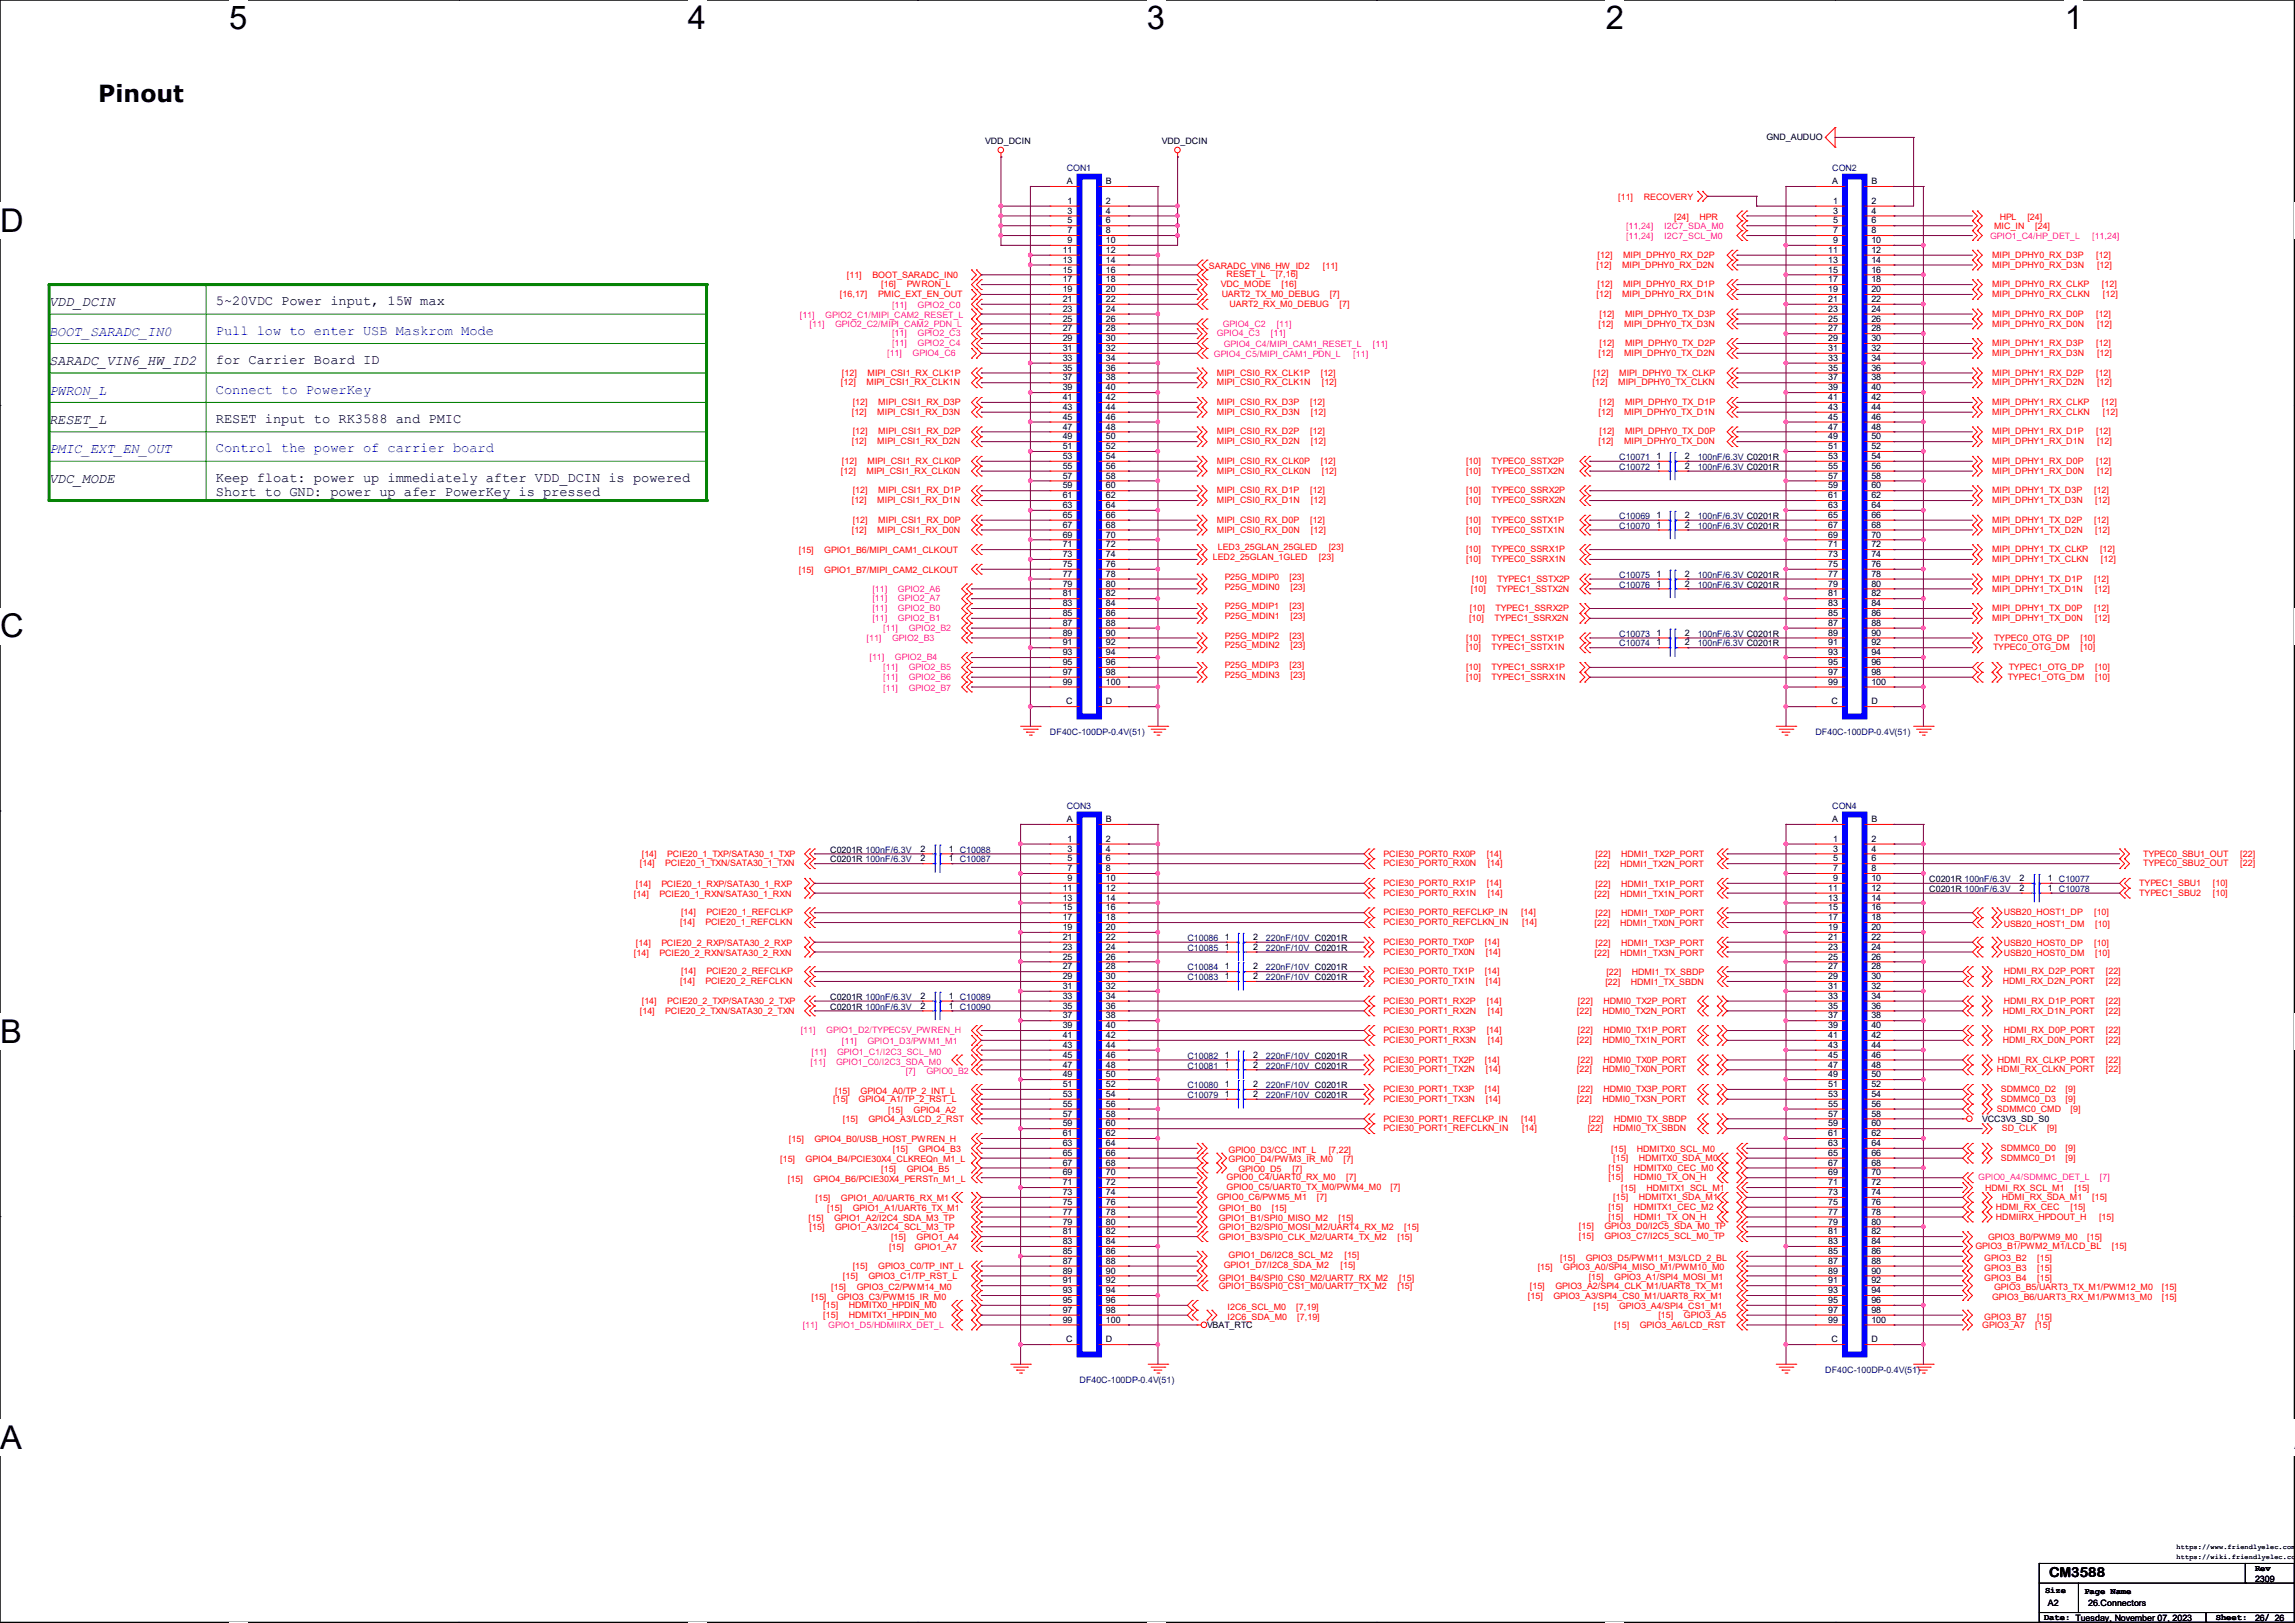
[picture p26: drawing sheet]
<svg xmlns="http://www.w3.org/2000/svg" width="297mm" height="210mm" viewBox="0 0 297 210" stroke-linecap="round" stroke-linejoin="round" font-family="sans-serif">
<defs><g id="words">
<g font-size="4.2">
<text x="29.7" y="3.8">5</text>
<text x="89" y="3.8">4</text>
<text x="148.4" y="3.8">3</text>
<text x="207.8" y="3.8">2</text>
<text x="267.2" y="3.8">1</text>
<text x="0" y="30">D</text>
<text x="0" y="82.5">C</text>
<text x="0" y="135">B</text>
<text x="0" y="187.5">A</text>
<text x="296.9" y="187.5">A</text>
</g>
<text font-size="3" x="12.7" y="13.2">Pinout</text>
<g font-size="1.8">
<text x="6.3" y="39.6">VDD_DCIN</text>
<text x="27.9" y="39.5">5~20VDC Power input, 15W max</text>
<text x="6.3" y="47.2">SARADC_VIN6_HW_ID2</text>
<text x="27.9" y="47.1">for Carrier Board ID</text>
<text x="6.3" y="54.9">RESET_L</text>
<text x="27.9" y="54.7">RESET input to RK3588 and PMIC</text>
<text x="6.3" y="62.5">VDC_MODE</text>
<text x="27.9" y="62.4">Keep float: power up immediately after VDD_DCIN is powered</text>
<text x="27.9" y="64.1">Short to GND: power up afer PowerKey is pressed</text>
<text x="265.2" y="204">CM3588</text>
</g>
<g font-size="1.8" fill="#00f">
<text x="6.3" y="43.4">BOOT_SARADC_IN0</text>
<text x="27.9" y="43.3">Pull low to enter USB Maskrom Mode</text>
<text x="6.3" y="51.1">PWRON_L</text>
<text x="27.9" y="50.9">Connect to PowerKey</text>
<text x="6.3" y="58.7">PMIC_EXT_EN_OUT</text>
<text x="27.9" y="58.5">Control the power of carrier board</text>
</g>
<g font-size="1.1">
<text x="127.5" y="18.6">VDD_DCIN</text>
<text x="138" y="23.8">A</text>
<text x="143.1" y="23.8">B</text>
<text x="150.4" y="18.6">VDD_DCIN</text>
<text x="228.6" y="18.1">GND_AUDUO</text>
<text x="237.1" y="23.8">A</text>
<text x="242.2" y="23.8">B</text>
<text x="138.2" y="26.4">1</text>
<text x="138.2" y="27.6">3</text>
<text x="138.2" y="28.9">5</text>
<text x="143.1" y="26.4">2</text>
<text x="143.1" y="27.6">4</text>
<text x="143.1" y="28.9">6</text>
<text x="237.2" y="26.4">1</text>
<text x="237.2" y="27.6">3</text>
<text x="237.2" y="28.9">5</text>
<text x="242.2" y="26.4">2</text>
<text x="242.2" y="27.6">4</text>
<text x="242.2" y="28.9">6</text>
<text x="137.5" y="32.7">11</text>
<text x="137.5" y="34">13</text>
<text x="137.5" y="35.3">15</text>
<text x="138.2" y="30.2">7</text>
<text x="138.2" y="31.5">9</text>
<text x="143.1" y="30.2">8</text>
<text x="143.1" y="31.5">10</text>
<text x="143.1" y="32.7">12</text>
<text x="143.1" y="34">14</text>
<text x="143.1" y="35.3">16</text>
<text x="236.6" y="32.7">11</text>
<text x="236.6" y="34">13</text>
<text x="236.6" y="35.3">15</text>
<text x="237.2" y="30.2">7</text>
<text x="237.2" y="31.5">9</text>
<text x="242.2" y="30.2">8</text>
<text x="242.2" y="31.5">10</text>
<text x="242.2" y="32.7">12</text>
<text x="242.2" y="34">14</text>
<text x="242.2" y="35.3">16</text>
<text x="137.5" y="36.5">17</text>
<text x="137.5" y="37.8">19</text>
<text x="137.5" y="39.1">21</text>
<text x="137.5" y="40.3">23</text>
<text x="137.5" y="41.6">25</text>
<text x="143.1" y="36.5">18</text>
<text x="143.1" y="37.8">20</text>
<text x="143.1" y="39.1">22</text>
<text x="143.1" y="40.3">24</text>
<text x="143.1" y="41.6">26</text>
<text x="236.6" y="36.5">17</text>
<text x="236.6" y="37.8">19</text>
<text x="236.6" y="39.1">21</text>
<text x="236.6" y="40.3">23</text>
<text x="236.6" y="41.6">25</text>
<text x="242.2" y="36.5">18</text>
<text x="242.2" y="37.8">20</text>
<text x="242.2" y="39.1">22</text>
<text x="242.2" y="40.3">24</text>
<text x="242.2" y="41.6">26</text>
<text x="137.5" y="42.9">27</text>
<text x="137.5" y="44.2">29</text>
<text x="137.5" y="45.4">31</text>
<text x="137.5" y="46.7">33</text>
<text x="137.5" y="48">35</text>
<text x="143.1" y="42.9">28</text>
<text x="143.1" y="44.2">30</text>
<text x="143.1" y="45.4">32</text>
<text x="143.1" y="46.7">34</text>
<text x="143.1" y="48">36</text>
<text x="236.6" y="42.9">27</text>
<text x="236.6" y="44.2">29</text>
<text x="236.6" y="45.4">31</text>
<text x="236.6" y="46.7">33</text>
<text x="236.6" y="48">35</text>
<text x="242.2" y="42.9">28</text>
<text x="242.2" y="44.2">30</text>
<text x="242.2" y="45.4">32</text>
<text x="242.2" y="46.7">34</text>
<text x="242.2" y="48">36</text>
<text x="137.5" y="49.2">37</text>
<text x="137.5" y="50.5">39</text>
<text x="137.5" y="51.8">41</text>
<text x="137.5" y="53">43</text>
<text x="143.1" y="49.2">38</text>
<text x="143.1" y="50.5">40</text>
<text x="143.1" y="51.8">42</text>
<text x="143.1" y="53">44</text>
<text x="236.6" y="49.2">37</text>
<text x="236.6" y="50.5">39</text>
<text x="236.6" y="51.8">41</text>
<text x="236.6" y="53">43</text>
<text x="242.2" y="49.2">38</text>
<text x="242.2" y="50.5">40</text>
<text x="242.2" y="51.8">42</text>
<text x="242.2" y="53">44</text>
<text x="137.5" y="54.3">45</text>
<text x="137.5" y="55.6">47</text>
<text x="137.5" y="56.9">49</text>
<text x="137.5" y="58.1">51</text>
<text x="137.5" y="59.4">53</text>
<text x="143.1" y="54.3">46</text>
<text x="143.1" y="55.6">48</text>
<text x="143.1" y="56.9">50</text>
<text x="143.1" y="58.1">52</text>
<text x="143.1" y="59.4">54</text>
<text x="214.4" y="59.4">1</text>
<text x="218.1" y="59.4">2</text>
<text x="236.6" y="54.3">45</text>
<text x="236.6" y="55.6">47</text>
<text x="236.6" y="56.9">49</text>
<text x="236.6" y="58.1">51</text>
<text x="236.6" y="59.4">53</text>
<text x="242.2" y="54.3">46</text>
<text x="242.2" y="55.6">48</text>
<text x="242.2" y="56.9">50</text>
<text x="242.2" y="58.1">52</text>
<text x="242.2" y="59.4">54</text>
<text x="137.5" y="60.7">55</text>
<text x="137.5" y="61.9">57</text>
<text x="137.5" y="63.2">59</text>
<text x="137.5" y="64.5">61</text>
<text x="137.5" y="65.7">63</text>
<text x="143.1" y="60.7">56</text>
<text x="143.1" y="61.9">58</text>
<text x="143.1" y="63.2">60</text>
<text x="143.1" y="64.5">62</text>
<text x="143.1" y="65.7">64</text>
<text x="214.4" y="60.7">1</text>
<text x="218.1" y="60.7">2</text>
<text x="236.6" y="60.7">55</text>
<text x="236.6" y="61.9">57</text>
<text x="236.6" y="63.2">59</text>
<text x="236.6" y="64.5">61</text>
<text x="236.6" y="65.7">63</text>
<text x="242.2" y="60.7">56</text>
<text x="242.2" y="61.9">58</text>
<text x="242.2" y="63.2">60</text>
<text x="242.2" y="64.5">62</text>
<text x="242.2" y="65.7">64</text>
<text x="137.5" y="67">65</text>
<text x="137.5" y="68.3">67</text>
<text x="137.5" y="69.6">69</text>
<text x="137.5" y="70.8">71</text>
<text x="143.1" y="67">66</text>
<text x="143.1" y="68.3">68</text>
<text x="143.1" y="69.6">70</text>
<text x="143.1" y="70.8">72</text>
<text x="214.4" y="68.3">1</text>
<text x="214.4" y="67">1</text>
<text x="218.1" y="68.3">2</text>
<text x="218.1" y="67">2</text>
<text x="236.6" y="67">65</text>
<text x="236.6" y="68.3">67</text>
<text x="236.6" y="69.6">69</text>
<text x="236.6" y="70.8">71</text>
<text x="242.2" y="67">66</text>
<text x="242.2" y="68.3">68</text>
<text x="242.2" y="69.6">70</text>
<text x="242.2" y="70.8">72</text>
<text x="137.5" y="72.1">73</text>
<text x="137.5" y="73.4">75</text>
<text x="137.5" y="74.6">77</text>
<text x="137.5" y="75.9">79</text>
<text x="137.5" y="77.2">81</text>
<text x="143.1" y="72.1">74</text>
<text x="143.1" y="73.4">76</text>
<text x="143.1" y="74.6">78</text>
<text x="143.1" y="75.9">80</text>
<text x="143.1" y="77.2">82</text>
<text x="214.4" y="74.6">1</text>
<text x="214.4" y="75.9">1</text>
<text x="218.1" y="74.6">2</text>
<text x="218.1" y="75.9">2</text>
<text x="236.6" y="72.1">73</text>
<text x="236.6" y="73.4">75</text>
<text x="236.6" y="74.6">77</text>
<text x="236.6" y="75.9">79</text>
<text x="236.6" y="77.2">81</text>
<text x="242.2" y="72.1">74</text>
<text x="242.2" y="73.4">76</text>
<text x="242.2" y="74.6">78</text>
<text x="242.2" y="75.9">80</text>
<text x="242.2" y="77.2">82</text>
<text x="137.5" y="78.4">83</text>
<text x="137.5" y="79.7">85</text>
<text x="137.5" y="81">87</text>
<text x="137.5" y="82.3">89</text>
<text x="137.5" y="83.5">91</text>
<text x="143.1" y="78.4">84</text>
<text x="143.1" y="79.7">86</text>
<text x="143.1" y="81">88</text>
<text x="143.1" y="82.3">90</text>
<text x="143.1" y="83.5">92</text>
<text x="214.4" y="82.3">1</text>
<text x="214.4" y="83.5">1</text>
<text x="218.1" y="82.3">2</text>
<text x="218.1" y="83.5">2</text>
<text x="236.6" y="78.4">83</text>
<text x="236.6" y="79.7">85</text>
<text x="236.6" y="81">87</text>
<text x="236.6" y="82.3">89</text>
<text x="236.6" y="83.5">91</text>
<text x="242.2" y="78.4">84</text>
<text x="242.2" y="79.7">86</text>
<text x="242.2" y="81">88</text>
<text x="242.2" y="82.3">90</text>
<text x="242.2" y="83.5">92</text>
<text x="137.5" y="84.8">93</text>
<text x="137.5" y="86.1">95</text>
<text x="137.5" y="87.3">97</text>
<text x="137.5" y="88.6">99</text>
<text x="143.1" y="84.8">94</text>
<text x="143.1" y="86.1">96</text>
<text x="143.1" y="87.3">98</text>
<text x="143.1" y="88.6">100</text>
<text x="236.6" y="84.8">93</text>
<text x="236.6" y="86.1">95</text>
<text x="236.6" y="87.3">97</text>
<text x="236.6" y="88.6">99</text>
<text x="242.2" y="84.8">94</text>
<text x="242.2" y="86.1">96</text>
<text x="242.2" y="87.3">98</text>
<text x="242.2" y="88.6">100</text>
<text x="138" y="91.1">C</text>
<text x="143.1" y="91.1">D</text>
<text x="237" y="91.1">C</text>
<text x="242.2" y="91.1">D</text>
<text x="138" y="106.4">A</text>
<text x="143.1" y="106.4">B</text>
<text x="237.1" y="106.4">A</text>
<text x="242.2" y="106.4">B</text>
<text x="107.4" y="110.3">C0201R 100nF/6.3V</text>
<text x="107.4" y="111.6">C0201R 100nF/6.3V</text>
<text x="119.1" y="110.2">2</text>
<text x="119.1" y="111.5">2</text>
<text x="122.8" y="110.2">1 C10088</text>
<text x="122.8" y="111.5">1 C10087</text>
<text x="138.2" y="108.9">1</text>
<text x="138.2" y="110.2">3</text>
<text x="138.2" y="111.5">5</text>
<text x="138.2" y="112.7">7</text>
<text x="143.1" y="108.9">2</text>
<text x="143.1" y="110.2">4</text>
<text x="143.1" y="111.5">6</text>
<text x="143.1" y="112.7">8</text>
<text x="237.2" y="108.9">1</text>
<text x="237.2" y="110.2">3</text>
<text x="237.2" y="111.5">5</text>
<text x="237.2" y="112.7">7</text>
<text x="242.2" y="108.9">2</text>
<text x="242.2" y="110.2">4</text>
<text x="242.2" y="111.5">6</text>
<text x="242.2" y="112.7">8</text>
<text x="137.5" y="115.3">11</text>
<text x="137.5" y="116.5">13</text>
<text x="137.5" y="117.8">15</text>
<text x="137.5" y="119.1">17</text>
<text x="138.2" y="114">9</text>
<text x="143.1" y="114">10</text>
<text x="143.1" y="115.3">12</text>
<text x="143.1" y="116.5">14</text>
<text x="143.1" y="117.8">16</text>
<text x="143.1" y="119.1">18</text>
<text x="236.6" y="115.3">11</text>
<text x="236.6" y="116.5">13</text>
<text x="236.6" y="117.8">15</text>
<text x="236.6" y="119.1">17</text>
<text x="237.2" y="114">9</text>
<text x="242.2" y="114">10</text>
<text x="242.2" y="115.3">12</text>
<text x="242.2" y="116.5">14</text>
<text x="242.2" y="117.8">16</text>
<text x="242.2" y="119.1">18</text>
<text x="249.7" y="115.4">C0201R 100nF/6.3V</text>
<text x="249.7" y="114.1">C0201R 100nF/6.3V</text>
<text x="261.4" y="115.3">2</text>
<text x="261.4" y="114">2</text>
<text x="265" y="115.3">1 C10078</text>
<text x="265" y="114">1 C10077</text>
<text x="137.5" y="120.4">19</text>
<text x="137.5" y="121.6">21</text>
<text x="137.5" y="122.9">23</text>
<text x="137.5" y="124.2">25</text>
<text x="137.5" y="125.4">27</text>
<text x="143.1" y="120.4">20</text>
<text x="143.1" y="121.6">22</text>
<text x="143.1" y="122.9">24</text>
<text x="143.1" y="124.2">26</text>
<text x="143.1" y="125.4">28</text>
<text x="158.5" y="125.4">1</text>
<text x="158.5" y="121.6">1</text>
<text x="158.5" y="122.9">1</text>
<text x="162.2" y="125.4">2</text>
<text x="162.2" y="121.6">2</text>
<text x="162.2" y="122.9">2</text>
<text x="236.6" y="120.4">19</text>
<text x="236.6" y="121.6">21</text>
<text x="236.6" y="122.9">23</text>
<text x="236.6" y="124.2">25</text>
<text x="236.6" y="125.4">27</text>
<text x="242.2" y="120.4">20</text>
<text x="242.2" y="121.6">22</text>
<text x="242.2" y="122.9">24</text>
<text x="242.2" y="124.2">26</text>
<text x="242.2" y="125.4">28</text>
<text x="107.4" y="130.6">C0201R 100nF/6.3V</text>
<text x="107.4" y="129.4">C0201R 100nF/6.3V</text>
<text x="119.1" y="130.5">2</text>
<text x="119.1" y="129.2">2</text>
<text x="122.8" y="130.5">1 C10090</text>
<text x="122.8" y="129.2">1 C10089</text>
<text x="137.5" y="126.7">29</text>
<text x="137.5" y="128">31</text>
<text x="137.5" y="129.2">33</text>
<text x="137.5" y="130.5">35</text>
<text x="137.5" y="131.8">37</text>
<text x="143.1" y="126.7">30</text>
<text x="143.1" y="128">32</text>
<text x="143.1" y="129.2">34</text>
<text x="143.1" y="130.5">36</text>
<text x="143.1" y="131.8">38</text>
<text x="158.5" y="126.7">1</text>
<text x="162.2" y="126.7">2</text>
<text x="236.6" y="126.7">29</text>
<text x="236.6" y="128">31</text>
<text x="236.6" y="129.2">33</text>
<text x="236.6" y="130.5">35</text>
<text x="236.6" y="131.8">37</text>
<text x="242.2" y="126.7">30</text>
<text x="242.2" y="128">32</text>
<text x="242.2" y="129.2">34</text>
<text x="242.2" y="130.5">36</text>
<text x="242.2" y="131.8">38</text>
<text x="137.5" y="133.1">39</text>
<text x="137.5" y="134.3">41</text>
<text x="137.5" y="135.6">43</text>
<text x="137.5" y="136.9">45</text>
<text x="143.1" y="133.1">40</text>
<text x="143.1" y="134.3">42</text>
<text x="143.1" y="135.6">44</text>
<text x="143.1" y="136.9">46</text>
<text x="158.5" y="136.9">1</text>
<text x="162.2" y="136.9">2</text>
<text x="236.6" y="133.1">39</text>
<text x="236.6" y="134.3">41</text>
<text x="236.6" y="135.6">43</text>
<text x="236.6" y="136.9">45</text>
<text x="242.2" y="133.1">40</text>
<text x="242.2" y="134.3">42</text>
<text x="242.2" y="135.6">44</text>
<text x="242.2" y="136.9">46</text>
<text x="137.5" y="138.1">47</text>
<text x="137.5" y="139.4">49</text>
<text x="137.5" y="140.7">51</text>
<text x="137.5" y="141.9">53</text>
<text x="137.5" y="143.2">55</text>
<text x="143.1" y="138.1">48</text>
<text x="143.1" y="139.4">50</text>
<text x="143.1" y="140.7">52</text>
<text x="143.1" y="141.9">54</text>
<text x="143.1" y="143.2">56</text>
<text x="158.5" y="138.1">1</text>
<text x="158.5" y="140.7">1</text>
<text x="158.5" y="141.9">1</text>
<text x="162.2" y="138.1">2</text>
<text x="162.2" y="140.7">2</text>
<text x="162.2" y="141.9">2</text>
<text x="236.6" y="138.1">47</text>
<text x="236.6" y="139.4">49</text>
<text x="236.6" y="140.7">51</text>
<text x="236.6" y="141.9">53</text>
<text x="236.6" y="143.2">55</text>
<text x="242.2" y="138.1">48</text>
<text x="242.2" y="139.4">50</text>
<text x="242.2" y="140.7">52</text>
<text x="242.2" y="141.9">54</text>
<text x="242.2" y="143.2">56</text>
<text x="137.5" y="144.5">57</text>
<text x="137.5" y="145.8">59</text>
<text x="137.5" y="147">61</text>
<text x="137.5" y="148.3">63</text>
<text x="137.5" y="149.6">65</text>
<text x="143.1" y="144.5">58</text>
<text x="143.1" y="145.8">60</text>
<text x="143.1" y="147">62</text>
<text x="143.1" y="148.3">64</text>
<text x="143.1" y="149.6">66</text>
<text x="236.6" y="144.5">57</text>
<text x="236.6" y="145.8">59</text>
<text x="236.6" y="147">61</text>
<text x="236.6" y="148.3">63</text>
<text x="236.6" y="149.6">65</text>
<text x="242.2" y="144.5">58</text>
<text x="242.2" y="145.8">60</text>
<text x="242.2" y="147">62</text>
<text x="242.2" y="148.3">64</text>
<text x="242.2" y="149.6">66</text>
<text x="256.5" y="145.1">VCC3V3_SD_S0</text>
<text x="137.5" y="150.8">67</text>
<text x="137.5" y="152.1">69</text>
<text x="137.5" y="153.4">71</text>
<text x="137.5" y="154.6">73</text>
<text x="137.5" y="155.9">75</text>
<text x="143.1" y="150.8">68</text>
<text x="143.1" y="152.1">70</text>
<text x="143.1" y="153.4">72</text>
<text x="143.1" y="154.6">74</text>
<text x="143.1" y="155.9">76</text>
<text x="236.6" y="150.8">67</text>
<text x="236.6" y="152.1">69</text>
<text x="236.6" y="153.4">71</text>
<text x="236.6" y="154.6">73</text>
<text x="236.6" y="155.9">75</text>
<text x="242.2" y="150.8">68</text>
<text x="242.2" y="152.1">70</text>
<text x="242.2" y="153.4">72</text>
<text x="242.2" y="154.6">74</text>
<text x="242.2" y="155.9">76</text>
<text x="137.5" y="157.2">77</text>
<text x="137.5" y="158.5">79</text>
<text x="137.5" y="159.7">81</text>
<text x="137.5" y="161">83</text>
<text x="143.1" y="157.2">78</text>
<text x="143.1" y="158.5">80</text>
<text x="143.1" y="159.7">82</text>
<text x="143.1" y="161">84</text>
<text x="236.6" y="157.2">77</text>
<text x="236.6" y="158.5">79</text>
<text x="236.6" y="159.7">81</text>
<text x="236.6" y="161">83</text>
<text x="242.2" y="157.2">78</text>
<text x="242.2" y="158.5">80</text>
<text x="242.2" y="159.7">82</text>
<text x="242.2" y="161">84</text>
<text x="137.5" y="162.3">85</text>
<text x="137.5" y="163.5">87</text>
<text x="137.5" y="164.8">89</text>
<text x="137.5" y="166.1">91</text>
<text x="137.5" y="167.3">93</text>
<text x="143.1" y="162.3">86</text>
<text x="143.1" y="163.5">88</text>
<text x="143.1" y="164.8">90</text>
<text x="143.1" y="166.1">92</text>
<text x="143.1" y="167.3">94</text>
<text x="236.6" y="162.3">85</text>
<text x="236.6" y="163.5">87</text>
<text x="236.6" y="164.8">89</text>
<text x="236.6" y="166.1">91</text>
<text x="236.6" y="167.3">93</text>
<text x="242.2" y="162.3">86</text>
<text x="242.2" y="163.5">88</text>
<text x="242.2" y="164.8">90</text>
<text x="242.2" y="166.1">92</text>
<text x="242.2" y="167.3">94</text>
<text x="137.5" y="168.6">95</text>
<text x="137.5" y="169.9">97</text>
<text x="137.5" y="171.2">99</text>
<text x="138" y="173.7">C</text>
<text x="143.1" y="168.6">96</text>
<text x="143.1" y="169.9">98</text>
<text x="143.1" y="171.2">100</text>
<text x="143.1" y="173.7">D</text>
<text x="156.2" y="171.8">VBAT_RTC</text>
<text x="236.6" y="168.6">95</text>
<text x="236.6" y="169.9">97</text>
<text x="236.6" y="171.2">99</text>
<text x="237" y="173.7">C</text>
<text x="242.2" y="168.6">96</text>
<text x="242.2" y="169.9">98</text>
<text x="242.2" y="171.2">100</text>
<text x="242.2" y="173.7">D</text>
<text x="291.8" y="203.3">Rev</text>
<text x="264.5" y="209.6">Date: Tuesday, November 07, 2023</text>
<text x="264.7" y="206.1">Size</text>
<text x="265" y="207.9">A2</text>
<text x="269.7" y="206.2">Page Name</text>
<text x="270.2" y="207.9">26.Connectors</text>
<text x="286.8" y="209.6">Sheet:</text>
<text x="291.8" y="209.8">26/ 26</text>
<text x="291.8" y="204.7">2309</text>
</g>
<g font-size="1.1" fill="#000080">
<text x="138" y="22.2">CON1</text>
<text x="237.1" y="22.2">CON2</text>
<text x="209.5" y="59.5">C10071</text>
<text x="219.7" y="59.5">100nF/6.3V C0201R</text>
<text x="209.5" y="60.8">C10072</text>
<text x="219.7" y="60.8">100nF/6.3V C0201R</text>
<text x="209.5" y="68.4">C10070</text>
<text x="209.5" y="67.1">C10069</text>
<text x="219.7" y="68.4">100nF/6.3V C0201R</text>
<text x="219.7" y="67.1">100nF/6.3V C0201R</text>
<text x="209.5" y="74.8">C10075</text>
<text x="209.5" y="76">C10076</text>
<text x="219.7" y="74.8">100nF/6.3V C0201R</text>
<text x="219.7" y="76">100nF/6.3V C0201R</text>
<text x="209.5" y="82.4">C10073</text>
<text x="209.5" y="83.7">C10074</text>
<text x="219.7" y="82.4">100nF/6.3V C0201R</text>
<text x="219.7" y="83.7">100nF/6.3V C0201R</text>
<text x="135.9" y="95.1">DF40C-100DP-0.4V(51)</text>
<text x="234.9" y="95.1">DF40C-100DP-0.4V(51)</text>
<text x="138" y="104.7">CON3</text>
<text x="237.1" y="104.7">CON4</text>
<text x="153.7" y="125.6">C10084</text>
<text x="153.7" y="121.8">C10086</text>
<text x="153.7" y="123">C10085</text>
<text x="163.8" y="125.6">220nF/10V C0201R</text>
<text x="163.8" y="121.8">220nF/10V C0201R</text>
<text x="163.8" y="123">220nF/10V C0201R</text>
<text x="153.7" y="126.8">C10083</text>
<text x="163.8" y="126.8">220nF/10V C0201R</text>
<text x="153.7" y="137">C10082</text>
<text x="163.8" y="137">220nF/10V C0201R</text>
<text x="153.7" y="138.3">C10081</text>
<text x="153.7" y="140.8">C10080</text>
<text x="153.7" y="142.1">C10079</text>
<text x="163.8" y="138.3">220nF/10V C0201R</text>
<text x="163.8" y="140.8">220nF/10V C0201R</text>
<text x="163.8" y="142.1">220nF/10V C0201R</text>
<text x="139.7" y="178.9">DF40C-100DP-0.4V(51)</text>
<text x="236.2" y="177.6">DF40C-100DP-0.4V(51)</text>
</g>
<g font-size="1.1" fill="#f00">
<text x="209.4" y="25.9">[11]</text>
<text x="212.7" y="25.9">RECOVERY</text>
<text x="216.7" y="28.4">[24]</text>
<text x="220" y="28.4">HPR</text>
<text x="258.1" y="29.7">MIC_IN</text>
<text x="258.8" y="28.4">HPL</text>
<text x="262.4" y="28.4">[24]</text>
<text x="263.4" y="29.7">[24]</text>
<text x="156.5" y="34.8">SARADC_VIN6_HW_ID2</text>
<text x="158.7" y="35.9">RESET_L</text>
<text x="165.1" y="35.9">[7,16]</text>
<text x="171.2" y="34.8">[11]</text>
<text x="206.6" y="34.6">[12]</text>
<text x="206.8" y="33.4">[12]</text>
<text x="209.9" y="34.6">MIPI_DPHY0_RX_D2N</text>
<text x="210.1" y="33.4">MIPI_DPHY0_RX_D2P</text>
<text x="257.8" y="34.6">MIPI_DPHY0_RX_D3N</text>
<text x="257.8" y="33.4">MIPI_DPHY0_RX_D3P</text>
<text x="271.3" y="33.4">[12]</text>
<text x="271.4" y="34.6">[12]</text>
<text x="108.7" y="38.4">[16,17]</text>
<text x="109.6" y="36">[11]</text>
<text x="112.9" y="36">BOOT_SARADC_IN0</text>
<text x="113.7" y="38.4">PMIC_EXT_EN_OUT</text>
<text x="114" y="37.2">[16]</text>
<text x="117.3" y="37.2">PWRON_L</text>
<text x="158" y="37.2">VDC_MODE</text>
<text x="158.1" y="38.4">UART2_TX_M0_DEBUG</text>
<text x="159.1" y="39.7">UART2_RX_M0_DEBUG</text>
<text x="165.9" y="37.2">[16]</text>
<text x="172.1" y="38.4">[7]</text>
<text x="173.4" y="39.7">[7]</text>
<text x="206.6" y="38.4">[12]</text>
<text x="206.8" y="37.2">[12]</text>
<text x="207" y="41">[12]</text>
<text x="209.9" y="38.4">MIPI_DPHY0_RX_D1N</text>
<text x="210.1" y="37.2">MIPI_DPHY0_RX_D1P</text>
<text x="210.3" y="41">MIPI_DPHY0_TX_D3P</text>
<text x="257.8" y="41">MIPI_DPHY0_RX_D0P</text>
<text x="257.8" y="37.2">MIPI_DPHY0_RX_CLKP</text>
<text x="257.8" y="38.4">MIPI_DPHY0_RX_CLKN</text>
<text x="271.3" y="41">[12]</text>
<text x="272" y="37.2">[12]</text>
<text x="272.2" y="38.4">[12]</text>
<text x="206.9" y="46.1">[12]</text>
<text x="206.9" y="42.2">[12]</text>
<text x="207" y="44.8">[12]</text>
<text x="210.2" y="46.1">MIPI_DPHY0_TX_D2N</text>
<text x="210.2" y="42.2">MIPI_DPHY0_TX_D3N</text>
<text x="210.3" y="44.8">MIPI_DPHY0_TX_D2P</text>
<text x="257.8" y="42.2">MIPI_DPHY0_RX_D0N</text>
<text x="257.8" y="44.8">MIPI_DPHY1_RX_D3P</text>
<text x="257.8" y="46.1">MIPI_DPHY1_RX_D3N</text>
<text x="271.3" y="44.8">[12]</text>
<text x="271.4" y="42.2">[12]</text>
<text x="271.4" y="46.1">[12]</text>
<text x="108.8" y="49.9">[12]</text>
<text x="109" y="48.6">[12]</text>
<text x="110.2" y="53.7">[12]</text>
<text x="110.4" y="52.4">[12]</text>
<text x="112.1" y="49.9">MIPI_CSI1_RX_CLK1N</text>
<text x="112.3" y="48.6">MIPI_CSI1_RX_CLK1P</text>
<text x="113.5" y="53.7">MIPI_CSI1_RX_D3N</text>
<text x="113.7" y="52.4">MIPI_CSI1_RX_D3P</text>
<text x="157.5" y="49.9">MIPI_CSI0_RX_CLK1N</text>
<text x="157.5" y="48.6">MIPI_CSI0_RX_CLK1P</text>
<text x="157.5" y="53.7">MIPI_CSI0_RX_D3N</text>
<text x="157.5" y="52.4">MIPI_CSI0_RX_D3P</text>
<text x="169.5" y="52.4">[12]</text>
<text x="169.7" y="53.7">[12]</text>
<text x="170.9" y="48.6">[12]</text>
<text x="171.1" y="49.9">[12]</text>
<text x="206.1" y="49.9">[12]</text>
<text x="206.2" y="48.6">[12]</text>
<text x="206.9" y="53.7">[12]</text>
<text x="207" y="52.4">[12]</text>
<text x="209.4" y="49.9">MIPI_DPHY0_TX_CLKN</text>
<text x="209.5" y="48.6">MIPI_DPHY0_TX_CLKP</text>
<text x="210.2" y="53.7">MIPI_DPHY0_TX_D1N</text>
<text x="210.3" y="52.4">MIPI_DPHY0_TX_D1P</text>
<text x="257.8" y="53.7">MIPI_DPHY1_RX_CLKN</text>
<text x="257.8" y="52.4">MIPI_DPHY1_RX_CLKP</text>
<text x="257.8" y="49.9">MIPI_DPHY1_RX_D2N</text>
<text x="257.8" y="48.6">MIPI_DPHY1_RX_D2P</text>
<text x="271.3" y="48.6">[12]</text>
<text x="271.4" y="49.9">[12]</text>
<text x="272" y="52.4">[12]</text>
<text x="272.2" y="53.7">[12]</text>
<text x="110.2" y="57.5">[12]</text>
<text x="110.4" y="56.2">[12]</text>
<text x="113.5" y="57.5">MIPI_CSI1_RX_D2N</text>
<text x="113.7" y="56.2">MIPI_CSI1_RX_D2P</text>
<text x="157.5" y="56.2">MIPI_CSI0_RX_D2P</text>
<text x="157.5" y="57.5">MIPI_CSI0_RX_D2N</text>
<text x="169.5" y="56.2">[12]</text>
<text x="169.7" y="57.5">[12]</text>
<text x="206.9" y="57.5">[12]</text>
<text x="207" y="56.2">[12]</text>
<text x="210.2" y="57.5">MIPI_DPHY0_TX_D0N</text>
<text x="210.3" y="56.2">MIPI_DPHY0_TX_D0P</text>
<text x="257.8" y="56.2">MIPI_DPHY1_RX_D1P</text>
<text x="257.8" y="57.5">MIPI_DPHY1_RX_D1N</text>
<text x="271.3" y="56.2">[12]</text>
<text x="271.4" y="57.5">[12]</text>
<text x="108.8" y="61.3">[12]</text>
<text x="109" y="60">[12]</text>
<text x="110.2" y="65.1">[12]</text>
<text x="110.4" y="63.8">[12]</text>
<text x="112.1" y="61.3">MIPI_CSI1_RX_CLK0N</text>
<text x="112.3" y="60">MIPI_CSI1_RX_CLK0P</text>
<text x="113.5" y="65.1">MIPI_CSI1_RX_D1N</text>
<text x="113.7" y="63.8">MIPI_CSI1_RX_D1P</text>
<text x="157.5" y="63.8">MIPI_CSI0_RX_D1P</text>
<text x="157.5" y="65.1">MIPI_CSI0_RX_D1N</text>
<text x="157.5" y="60">MIPI_CSI0_RX_CLK0P</text>
<text x="157.5" y="61.3">MIPI_CSI0_RX_CLK0N</text>
<text x="169.5" y="63.8">[12]</text>
<text x="169.7" y="65.1">[12]</text>
<text x="170.9" y="60">[12]</text>
<text x="171.1" y="61.3">[12]</text>
<text x="189.7" y="61.3">[10]</text>
<text x="189.7" y="60">[10]</text>
<text x="189.7" y="65.1">[10]</text>
<text x="189.7" y="63.8">[10]</text>
<text x="193" y="61.3">TYPEC0_SSTX2N</text>
<text x="193" y="60">TYPEC0_SSTX2P</text>
<text x="193" y="65.1">TYPEC0_SSRX2N</text>
<text x="193" y="63.8">TYPEC0_SSRX2P</text>
<text x="257.8" y="65.1">MIPI_DPHY1_TX_D3N</text>
<text x="257.8" y="63.8">MIPI_DPHY1_TX_D3P</text>
<text x="257.8" y="60">MIPI_DPHY1_RX_D0P</text>
<text x="257.8" y="61.3">MIPI_DPHY1_RX_D0N</text>
<text x="271" y="63.8">[12]</text>
<text x="271.1" y="65.1">[12]</text>
<text x="271.3" y="60">[12]</text>
<text x="271.4" y="61.3">[12]</text>
<text x="103.4" y="71.6">[15]</text>
<text x="106.7" y="71.6">GPIO1_B6/MIPI_CAM1_CLKOUT</text>
<text x="110.2" y="68.9">[12]</text>
<text x="110.4" y="67.7">[12]</text>
<text x="113.5" y="68.9">MIPI_CSI1_RX_D0N</text>
<text x="113.7" y="67.7">MIPI_CSI1_RX_D0P</text>
<text x="157.5" y="68.9">MIPI_CSI0_RX_D0N</text>
<text x="157.5" y="67.7">MIPI_CSI0_RX_D0P</text>
<text x="157.6" y="71.2">LED3_25GLAN_25GLED</text>
<text x="169.5" y="67.7">[12]</text>
<text x="169.7" y="68.9">[12]</text>
<text x="172" y="71.2">[23]</text>
<text x="189.7" y="68.9">[10]</text>
<text x="189.7" y="67.7">[10]</text>
<text x="189.7" y="71.5">[10]</text>
<text x="193" y="68.9">TYPEC0_SSTX1N</text>
<text x="193" y="67.7">TYPEC0_SSTX1P</text>
<text x="193" y="71.5">TYPEC0_SSRX1P</text>
<text x="257.8" y="71.5">MIPI_DPHY1_TX_CLKP</text>
<text x="257.8" y="67.7">MIPI_DPHY1_TX_D2P</text>
<text x="257.8" y="68.9">MIPI_DPHY1_TX_D2N</text>
<text x="271" y="67.7">[12]</text>
<text x="271.1" y="68.9">[12]</text>
<text x="271.8" y="71.5">[12]</text>
<text x="103.4" y="74.1">[15]</text>
<text x="106.7" y="74.1">GPIO1_B7/MIPI_CAM2_CLKOUT</text>
<text x="157" y="72.5">LED2_25GLAN_1GLED</text>
<text x="158.5" y="75">P25G_MDIP0</text>
<text x="158.5" y="76.3">P25G_MDIN0</text>
<text x="166.9" y="75">[23]</text>
<text x="167" y="76.3">[23]</text>
<text x="170.7" y="72.5">[23]</text>
<text x="189.7" y="72.7">[10]</text>
<text x="190.4" y="76.5">[10]</text>
<text x="190.5" y="75.3">[10]</text>
<text x="193" y="72.7">TYPEC0_SSRX1N</text>
<text x="193.7" y="76.5">TYPEC1_SSTX2N</text>
<text x="193.8" y="75.3">TYPEC1_SSTX2P</text>
<text x="257.8" y="76.5">MIPI_DPHY1_TX_D1N</text>
<text x="257.8" y="75.3">MIPI_DPHY1_TX_D1P</text>
<text x="257.8" y="72.7">MIPI_DPHY1_TX_CLKN</text>
<text x="271" y="75.3">[12]</text>
<text x="271.1" y="76.5">[12]</text>
<text x="271.9" y="72.7">[12]</text>
<text x="158.5" y="78.8">P25G_MDIP1</text>
<text x="158.5" y="80.1">P25G_MDIN1</text>
<text x="158.5" y="82.6">P25G_MDIP2</text>
<text x="158.5" y="83.9">P25G_MDIN2</text>
<text x="166.9" y="78.8">[23]</text>
<text x="166.9" y="82.6">[23]</text>
<text x="167" y="80.1">[23]</text>
<text x="167" y="83.9">[23]</text>
<text x="189.7" y="82.9">[10]</text>
<text x="190.1" y="80.4">[10]</text>
<text x="190.2" y="79.1">[10]</text>
<text x="193" y="82.9">TYPEC1_SSTX1P</text>
<text x="193.4" y="80.4">TYPEC1_SSRX2N</text>
<text x="193.5" y="79.1">TYPEC1_SSRX2P</text>
<text x="257.8" y="79.1">MIPI_DPHY1_TX_D0P</text>
<text x="257.8" y="80.4">MIPI_DPHY1_TX_D0N</text>
<text x="258.1" y="82.9">TYPEC0_OTG_DP</text>
<text x="269.2" y="82.9">[10]</text>
<text x="271" y="79.1">[12]</text>
<text x="271.1" y="80.4">[12]</text>
<text x="158.5" y="86.4">P25G_MDIP3</text>
<text x="158.5" y="87.7">P25G_MDIN3</text>
<text x="166.9" y="86.4">[23]</text>
<text x="167" y="87.7">[23]</text>
<text x="189.7" y="88">[10]</text>
<text x="189.7" y="86.7">[10]</text>
<text x="189.7" y="84.2">[10]</text>
<text x="193" y="88">TYPEC1_SSRX1N</text>
<text x="193" y="86.7">TYPEC1_SSRX1P</text>
<text x="193" y="84.2">TYPEC1_SSTX1N</text>
<text x="257.9" y="84.2">TYPEC0_OTG_DM</text>
<text x="259.8" y="88">TYPEC1_OTG_DM</text>
<text x="260" y="86.7">TYPEC1_OTG_DP</text>
<text x="269.2" y="84.2">[10]</text>
<text x="271.1" y="88">[10]</text>
<text x="271.1" y="86.7">[10]</text>
<text x="82.8" y="112.1">[14]</text>
<text x="83.1" y="110.8">[14]</text>
<text x="86.1" y="112.1">PCIE20_1_TXN/SATA30_1_TXN</text>
<text x="86.4" y="110.8">PCIE20_1_TXP/SATA30_1_TXP</text>
<text x="179.1" y="112.1">PCIE30_PORT0_RX0N</text>
<text x="179.1" y="110.8">PCIE30_PORT0_RX0P</text>
<text x="192.4" y="110.8">[14]</text>
<text x="192.5" y="112.1">[14]</text>
<text x="206.4" y="112.2">[22]</text>
<text x="206.5" y="111">[22]</text>
<text x="209.7" y="112.2">HDMI1_TX2N_PORT</text>
<text x="209.8" y="111">HDMI1_TX2P_PORT</text>
<text x="277.4" y="110.8">TYPEC0_SBU1_OUT</text>
<text x="277.4" y="112.1">TYPEC0_SBU2_OUT</text>
<text x="289.9" y="110.8">[22]</text>
<text x="289.9" y="112.1">[22]</text>
<text x="82" y="116">[14]</text>
<text x="82.3" y="114.8">[14]</text>
<text x="85.3" y="116">PCIE20_1_RXN/SATA30_1_RXN</text>
<text x="85.6" y="114.8">PCIE20_1_RXP/SATA30_1_RXP</text>
<text x="88" y="119.7">[14]</text>
<text x="88.1" y="118.5">[14]</text>
<text x="91.3" y="119.7">PCIE20_1_REFCLKN</text>
<text x="91.4" y="118.5">PCIE20_1_REFCLKP</text>
<text x="179.1" y="114.6">PCIE30_PORT0_RX1P</text>
<text x="179.1" y="115.9">PCIE30_PORT0_RX1N</text>
<text x="179.1" y="118.5">PCIE30_PORT0_REFCLKP_IN</text>
<text x="179.1" y="119.7">PCIE30_PORT0_REFCLKN_IN</text>
<text x="192.4" y="114.6">[14]</text>
<text x="192.5" y="115.9">[14]</text>
<text x="196.8" y="118.5">[14]</text>
<text x="197" y="119.7">[14]</text>
<text x="206.4" y="119.8">[22]</text>
<text x="206.4" y="116">[22]</text>
<text x="206.5" y="118.6">[22]</text>
<text x="206.5" y="114.8">[22]</text>
<text x="209.7" y="119.8">HDMI1_TX0N_PORT</text>
<text x="209.7" y="116">HDMI1_TX1N_PORT</text>
<text x="209.8" y="118.6">HDMI1_TX0P_PORT</text>
<text x="209.8" y="114.8">HDMI1_TX1P_PORT</text>
<text x="259.3" y="120">USB20_HOST1_DM</text>
<text x="259.3" y="118.5">USB20_HOST1_DP</text>
<text x="271" y="118.5">[10]</text>
<text x="271.1" y="120">[10]</text>
<text x="276.9" y="115.9">TYPEC1_SBU2</text>
<text x="276.9" y="114.6">TYPEC1_SBU1</text>
<text x="286.4" y="115.9">[10]</text>
<text x="286.4" y="114.6">[10]</text>
<text x="82" y="123.7">[14]</text>
<text x="82.3" y="122.4">[14]</text>
<text x="85.3" y="123.7">PCIE20_2_RXN/SATA30_2_RXN</text>
<text x="85.6" y="122.4">PCIE20_2_RXP/SATA30_2_RXP</text>
<text x="179.1" y="122.3">PCIE30_PORT0_TX0P</text>
<text x="179.1" y="123.5">PCIE30_PORT0_TX0N</text>
<text x="192.2" y="122.3">[14]</text>
<text x="192.3" y="123.5">[14]</text>
<text x="206.4" y="123.7">[22]</text>
<text x="206.5" y="122.4">[22]</text>
<text x="209.7" y="123.7">HDMI1_TX3N_PORT</text>
<text x="209.8" y="122.4">HDMI1_TX3P_PORT</text>
<text x="259.3" y="123.7">USB20_HOST0_DM</text>
<text x="259.3" y="122.4">USB20_HOST0_DP</text>
<text x="271" y="122.4">[10]</text>
<text x="271.1" y="123.7">[10]</text>
<text x="82.8" y="131.2">[14]</text>
<text x="83.1" y="129.9">[14]</text>
<text x="86.1" y="131.2">PCIE20_2_TXN/SATA30_2_TXN</text>
<text x="86.4" y="129.9">PCIE20_2_TXP/SATA30_2_TXP</text>
<text x="88" y="127.3">[14]</text>
<text x="88.1" y="126.1">[14]</text>
<text x="91.3" y="127.3">PCIE20_2_REFCLKN</text>
<text x="91.4" y="126.1">PCIE20_2_REFCLKP</text>
<text x="179.1" y="127.3">PCIE30_PORT0_TX1N</text>
<text x="179.1" y="126.1">PCIE30_PORT0_TX1P</text>
<text x="179.1" y="129.9">PCIE30_PORT1_RX2P</text>
<text x="179.1" y="131.2">PCIE30_PORT1_RX2N</text>
<text x="192.2" y="126.1">[14]</text>
<text x="192.3" y="127.3">[14]</text>
<text x="192.4" y="129.9">[14]</text>
<text x="192.5" y="131.2">[14]</text>
<text x="204.1" y="131.2">[22]</text>
<text x="204.2" y="129.9">[22]</text>
<text x="207.4" y="131.2">HDMI0_TX2N_PORT</text>
<text x="207.5" y="129.9">HDMI0_TX2P_PORT</text>
<text x="207.8" y="127.5">[22]</text>
<text x="207.9" y="126.2">[22]</text>
<text x="211.1" y="127.5">HDMI1_TX_SBDN</text>
<text x="211.2" y="126.2">HDMI1_TX_SBDP</text>
<text x="259.2" y="127.3">HDMI_RX_D2N_PORT</text>
<text x="259.2" y="131.2">HDMI_RX_D1N_PORT</text>
<text x="259.3" y="126.1">HDMI_RX_D2P_PORT</text>
<text x="259.3" y="129.9">HDMI_RX_D1P_PORT</text>
<text x="272.5" y="127.3">[22]</text>
<text x="272.5" y="131.2">[22]</text>
<text x="272.5" y="126.1">[22]</text>
<text x="272.5" y="129.9">[22]</text>
<text x="179.1" y="133.7">PCIE30_PORT1_RX3P</text>
<text x="179.1" y="135">PCIE30_PORT1_RX3N</text>
<text x="179.1" y="137.5">PCIE30_PORT1_TX2P</text>
<text x="192.2" y="137.5">[14]</text>
<text x="192.4" y="133.7">[14]</text>
<text x="192.5" y="135">[14]</text>
<text x="204.1" y="135">[22]</text>
<text x="204.2" y="133.7">[22]</text>
<text x="204.2" y="137.5">[22]</text>
<text x="207.4" y="135">HDMI0_TX1N_PORT</text>
<text x="207.5" y="133.7">HDMI0_TX1P_PORT</text>
<text x="207.5" y="137.5">HDMI0_TX0P_PORT</text>
<text x="258.6" y="137.5">HDMI_RX_CLKP_PORT</text>
<text x="259.2" y="135">HDMI_RX_D0N_PORT</text>
<text x="259.3" y="133.7">HDMI_RX_D0P_PORT</text>
<text x="272.5" y="137.5">[22]</text>
<text x="272.5" y="135">[22]</text>
<text x="272.5" y="133.7">[22]</text>
<text x="108.1" y="141.6">[15]</text>
<text x="111.1" y="142.6">GPIO4_A1/TP_2_RST_L</text>
<text x="111.4" y="141.6">GPIO4_A0/TP_2_INT_L</text>
<text x="114.9" y="144">[15]</text>
<text x="118.2" y="144">GPIO4_A2</text>
<text x="179.1" y="141.3">PCIE30_PORT1_TX3P</text>
<text x="179.1" y="138.8">PCIE30_PORT1_TX2N</text>
<text x="179.1" y="142.6">PCIE30_PORT1_TX3N</text>
<text x="192.2" y="141.3">[14]</text>
<text x="192.3" y="138.8">[14]</text>
<text x="192.3" y="142.6">[14]</text>
<text x="204.1" y="142.6">[22]</text>
<text x="204.1" y="138.8">[22]</text>
<text x="204.2" y="141.3">[22]</text>
<text x="207.4" y="142.6">HDMI0_TX3N_PORT</text>
<text x="207.4" y="138.8">HDMI0_TX0N_PORT</text>
<text x="207.5" y="141.3">HDMI0_TX3P_PORT</text>
<text x="258.4" y="143.9">SDMMC0_CMD</text>
<text x="258.4" y="138.8">HDMI_RX_CLKN_PORT</text>
<text x="258.9" y="142.6">SDMMC0_D3</text>
<text x="258.9" y="141.3">SDMMC0_D2</text>
<text x="267.3" y="142.6">[9]</text>
<text x="267.3" y="141.3">[9]</text>
<text x="268" y="143.9">[9]</text>
<text x="272.5" y="138.8">[22]</text>
<text x="102.1" y="147.8">[15]</text>
<text x="105.4" y="147.8">GPIO4_B0/USB_HOST_PWREN_H</text>
<text x="109.1" y="145.1">[15]</text>
<text x="112.4" y="145.1">GPIO4_A3/LCD_2_RST</text>
<text x="115.6" y="149.1">[15]</text>
<text x="118.9" y="149.1">GPIO4_B3</text>
<text x="159" y="149.2">GPIO0_D3/CC_INT_L</text>
<text x="172" y="149.2">[7,22]</text>
<text x="179.1" y="145.1">PCIE30_PORT1_REFCLKP_IN</text>
<text x="179.1" y="146.4">PCIE30_PORT1_REFCLKN_IN</text>
<text x="196.8" y="145.1">[14]</text>
<text x="197" y="146.4">[14]</text>
<text x="205.5" y="146.4">[22]</text>
<text x="205.6" y="145.1">[22]</text>
<text x="208.5" y="149.1">[15]</text>
<text x="208.8" y="146.4">HDMI0_TX_SBDN</text>
<text x="208.9" y="145.1">HDMI0_TX_SBDP</text>
<text x="211.8" y="149.1">HDMITX0_SCL_M0</text>
<text x="258.9" y="148.9">SDMMC0_D0</text>
<text x="259.1" y="146.4">SD_CLK</text>
<text x="264.9" y="146.4">[9]</text>
<text x="267.3" y="148.9">[9]</text>
<text x="101" y="150.3">[15]</text>
<text x="102" y="153">[15]</text>
<text x="104.3" y="150.3">GPIO4_B4/PCIE30X4_CLKREQn_M1_L</text>
<text x="105.3" y="153">GPIO4_B6/PCIE30X4_PERSTn_M1_L</text>
<text x="105.5" y="155.4">[15]</text>
<text x="108.8" y="155.4">GPIO1_A0/UART6_RX_M1</text>
<text x="114" y="151.6">[15]</text>
<text x="117.3" y="151.6">GPIO4_B5</text>
<text x="157.5" y="155.3">GPIO0_C6/PWM5_M1</text>
<text x="158.7" y="152.7">GPIO0_C4/UART0_RX_M0</text>
<text x="158.7" y="154">GPIO0_C5/UART0_TX_M0/PWM4_M0</text>
<text x="159" y="150.3">GPIO0_D4/PWM3_IR_M0</text>
<text x="160.3" y="151.6">GPIO0_D5</text>
<text x="167.3" y="151.6">[7]</text>
<text x="170.4" y="155.3">[7]</text>
<text x="173.9" y="150.3">[7]</text>
<text x="174.2" y="152.7">[7]</text>
<text x="180" y="154">[7]</text>
<text x="208.1" y="151.5">[15]</text>
<text x="208.1" y="152.7">[15]</text>
<text x="208.8" y="150.2">[15]</text>
<text x="208.8" y="155.3">[15]</text>
<text x="209.8" y="154.1">[15]</text>
<text x="211.4" y="151.5">HDMITX0_CEC_M0</text>
<text x="211.4" y="152.7">HDMI0_TX_ON_H</text>
<text x="212.1" y="150.2">HDMITX0_SDA_M0</text>
<text x="212.1" y="155.3">HDMITX1_SDA_M1</text>
<text x="213.1" y="154.1">HDMITX1_SCL_M1</text>
<text x="256.9" y="154.1">HDMI_RX_SCL_M1</text>
<text x="258.9" y="150.2">SDMMC0_D1</text>
<text x="259.1" y="155.3">HDMI_RX_SDA_M1</text>
<text x="267.3" y="150.2">[9]</text>
<text x="268.5" y="154.1">[15]</text>
<text x="270.8" y="155.3">[15]</text>
<text x="104.6" y="158">[15]</text>
<text x="104.8" y="159.2">[15]</text>
<text x="107.1" y="156.7">[15]</text>
<text x="107.9" y="158">GPIO1_A2/I2C4_SDA_M3_TP</text>
<text x="108.1" y="159.2">GPIO1_A3/I2C4_SCL_M3_TP</text>
<text x="110.4" y="156.7">GPIO1_A1/UART6_TX_M1</text>
<text x="115.1" y="161.8">[15]</text>
<text x="115.3" y="160.5">[15]</text>
<text x="118.4" y="161.8">GPIO1_A7</text>
<text x="118.6" y="160.5">GPIO1_A4</text>
<text x="157.7" y="159.2">GPIO1_B2/SPI0_MOSI_M2/UART4_RX_M2</text>
<text x="157.7" y="160.5">GPIO1_B3/SPI0_CLK_M2/UART4_TX_M2</text>
<text x="157.7" y="158">GPIO1_B1/SPI0_MISO_M2</text>
<text x="157.7" y="156.7">GPIO1_B0</text>
<text x="164.6" y="156.7">[15]</text>
<text x="173.2" y="158">[15]</text>
<text x="180.8" y="160.5">[15]</text>
<text x="181.7" y="159.2">[15]</text>
<text x="204.3" y="159.1">[15]</text>
<text x="204.3" y="160.4">[15]</text>
<text x="207.6" y="159.1">GPIO3_D0/I2C5_SDA_M0_TP</text>
<text x="207.6" y="160.4">GPIO3_C7/I2C5_SCL_M0_TP</text>
<text x="208.1" y="156.6">[15]</text>
<text x="208.1" y="157.8">[15]</text>
<text x="211.4" y="156.6">HDMITX1_CEC_M2</text>
<text x="211.4" y="157.8">HDMI1_TX_ON_H</text>
<text x="255.6" y="161.6">GPIO3_B1/PWM2_M1/LCD_BL</text>
<text x="257.3" y="160.5">GPIO3_B0/PWM9_M0</text>
<text x="258.3" y="157.8">HDMIIRX_HPDOUT_H</text>
<text x="258.3" y="156.6">HDMI_RX_CEC</text>
<text x="268" y="156.6">[15]</text>
<text x="270.1" y="160.5">[15]</text>
<text x="271.6" y="157.8">[15]</text>
<text x="273.3" y="161.6">[15]</text>
<text x="107.6" y="167">[15]</text>
<text x="109.1" y="165.4">[15]</text>
<text x="110.4" y="164.2">[15]</text>
<text x="110.9" y="167">GPIO3_C2/PWM14_M0</text>
<text x="112.4" y="165.4">GPIO3_C1/TP_RST_L</text>
<text x="113.7" y="164.2">GPIO3_C0/TP_INT_L</text>
<text x="157.7" y="166.8">GPIO1_B5/SPI0_CS1_M0/UART7_TX_M2</text>
<text x="157.7" y="165.7">GPIO1_B4/SPI0_CS0_M2/UART7_RX_M2</text>
<text x="158.4" y="164">GPIO1_D7/I2C8_SDA_M2</text>
<text x="159" y="162.8">GPIO1_D6/I2C8_SCL_M2</text>
<text x="173.5" y="164">[15]</text>
<text x="174" y="162.8">[15]</text>
<text x="180.8" y="166.8">[15]</text>
<text x="181.1" y="165.7">[15]</text>
<text x="198" y="166.8">[15]</text>
<text x="199" y="164.3">[15]</text>
<text x="201.3" y="166.8">GPIO3_A2/SPI4_CLK_M1/UART8_TX_M1</text>
<text x="201.9" y="163.2">[15]</text>
<text x="202.3" y="164.3">GPIO3_A0/SPI4_MISO_M1/PWM10_M0</text>
<text x="205.2" y="163.2">GPIO3_D5/PWM11_M3/LCD_2_BL</text>
<text x="205.6" y="165.6">[15]</text>
<text x="208.9" y="165.6">GPIO3_A1/SPI4_MOSI_M1</text>
<text x="256.8" y="164.4">GPIO3_B3</text>
<text x="256.8" y="165.7">GPIO3_B4</text>
<text x="256.8" y="163.2">GPIO3_B2</text>
<text x="258.1" y="167">GPIO3_B5/UART3_TX_M1/PWM12_M0</text>
<text x="263.6" y="164.4">[15]</text>
<text x="263.6" y="165.7">[15]</text>
<text x="263.6" y="163.2">[15]</text>
<text x="279.8" y="167">[15]</text>
<text x="105" y="168.2">[15]</text>
<text x="106.6" y="169.3">[15]</text>
<text x="106.6" y="170.5">[15]</text>
<text x="108.3" y="168.2">GPIO3_C3/PWM15_IR_M0</text>
<text x="109.9" y="169.3">HDMITX0_HPDIN_M0</text>
<text x="109.9" y="170.5">HDMITX1_HPDIN_M0</text>
<text x="158.9" y="169.5">I2C6_SCL_M0</text>
<text x="158.9" y="170.8">I2C6_SDA_M0</text>
<text x="167.8" y="169.5">[7,19]</text>
<text x="167.9" y="170.8">[7,19]</text>
<text x="197.7" y="168.1">[15]</text>
<text x="201" y="168.1">GPIO3_A3/SPI4_CS0_M1/UART8_RX_M1</text>
<text x="206.2" y="169.4">[15]</text>
<text x="208.9" y="171.8">[15]</text>
<text x="209.5" y="169.4">GPIO3_A4/SPI4_CS1_M1</text>
<text x="212.2" y="171.8">GPIO3_A6/LCD_RST</text>
<text x="214.6" y="170.5">[15]</text>
<text x="217.9" y="170.5">GPIO3_A5</text>
<text x="256.5" y="171.8">GPIO3_A7</text>
<text x="256.8" y="170.8">GPIO3_B7</text>
<text x="257.8" y="168.2">GPIO3_B6/UART3_RX_M1/PWM13_M0</text>
<text x="263.4" y="171.8">[15]</text>
<text x="263.6" y="170.8">[15]</text>
<text x="279.8" y="168.2">[15]</text>
</g>
<g font-size="1.1" fill="#f0f">
<text x="210.4" y="29.7">[11,24]</text>
<text x="215.4" y="29.7">I2C7_SDA_M0</text>
<text x="210.4" y="30.9">[11,24]</text>
<text x="215.4" y="30.9">I2C7_SCL_M0</text>
<text x="257.5" y="30.9">GPIO1_C4/HP_DET_L</text>
<text x="270.8" y="30.9">[11,24]</text>
<text x="103.5" y="41.1">[11]</text>
<text x="106.8" y="41.1">GPIO2_C1/MIPI_CAM2_RESET_L</text>
<text x="115.4" y="39.8">[11]</text>
<text x="118.7" y="39.8">GPIO2_C0</text>
<text x="104.8" y="42.4">[11]</text>
<text x="108.1" y="42.4">GPIO2_C2/MIPI_CAM2_PDN_L</text>
<text x="114.8" y="46.1">[11]</text>
<text x="115.4" y="43.5">[11]</text>
<text x="115.4" y="44.8">[11]</text>
<text x="118.1" y="46.1">GPIO4_C6</text>
<text x="118.7" y="43.5">GPIO2_C3</text>
<text x="118.7" y="44.8">GPIO2_C4</text>
<text x="157.1" y="46.2">GPIO4_C5/MIPI_CAM1_PDN_L</text>
<text x="157.5" y="43.5">GPIO4_C3</text>
<text x="158.2" y="42.4">GPIO4_C2</text>
<text x="158.4" y="44.9">GPIO4_C4/MIPI_CAM1_RESET_L</text>
<text x="164.5" y="43.5">[11]</text>
<text x="165.2" y="42.4">[11]</text>
<text x="175.1" y="46.2">[11]</text>
<text x="177.7" y="44.9">[11]</text>
<text x="112.9" y="77.8">[11]</text>
<text x="112.9" y="76.5">[11]</text>
<text x="116.2" y="77.8">GPIO2_A7</text>
<text x="116.2" y="76.5">GPIO2_A6</text>
<text x="112.1" y="82.9">[11]</text>
<text x="112.9" y="80.4">[11]</text>
<text x="112.9" y="79.1">[11]</text>
<text x="114.3" y="81.6">[11]</text>
<text x="115.4" y="82.9">GPIO2_B3</text>
<text x="116.2" y="80.4">GPIO2_B1</text>
<text x="116.2" y="79.1">GPIO2_B0</text>
<text x="117.6" y="81.6">GPIO2_B2</text>
<text x="112.5" y="85.4">[11]</text>
<text x="114.3" y="89.4">[11]</text>
<text x="114.3" y="86.7">[11]</text>
<text x="114.3" y="88">[11]</text>
<text x="115.8" y="85.4">GPIO2_B4</text>
<text x="117.6" y="89.4">GPIO2_B7</text>
<text x="117.6" y="86.7">GPIO2_B5</text>
<text x="117.6" y="88">GPIO2_B6</text>
<text x="103.6" y="133.7">[11]</text>
<text x="104.9" y="137.8">[11]</text>
<text x="105" y="136.5">[11]</text>
<text x="106.9" y="133.7">GPIO1_D2/TYPEC5V_PWREN_H</text>
<text x="108.2" y="137.8">GPIO1_C0/I2C3_SDA_M0</text>
<text x="108.3" y="136.5">GPIO1_C1/I2C3_SCL_M0</text>
<text x="109" y="135.1">[11]</text>
<text x="112.3" y="135.1">GPIO1_D3/PWM1_M1</text>
<text x="117.2" y="139">[7]</text>
<text x="119.9" y="139">GPIO0_B2</text>
<text x="256" y="152.7">GPIO0_A4/SDMMC_DET_L</text>
<text x="271.8" y="152.7">[7]</text>
<text x="103.9" y="171.8">[11]</text>
<text x="107.2" y="171.8">GPIO1_D5/HDMIIRX_DET_L</text>
</g>
<g font-size=".9">
<text x="281.7" y="201.8">https://wiki.friendlyelec.com/</text>
<text x="281.7" y="200.5">https://www.friendlyelec.com/</text>
</g>
</g></defs>
<path d="M0 0h296.9v209.9h-296.9z" fill="none" stroke="#000" stroke-width=".13"/>
<g fill="#fff">
<path d="M29.7 0h2.3v4.7h-2.3z"/>
<path d="M29.7 209.9h2.3v.1h-2.3z"/>
</g>
<path d="M59.4 0h.1M59.4 209.9h.1" fill="none" stroke="#000" stroke-width=".13"/>
<g fill="#fff">
<path d="M89 0h2.4v4.7h-2.4z"/>
<path d="M89 209.9h2.4v.1h-2.4z"/>
</g>
<path d="M118.7 0h.1M118.7 209.9h.1" fill="none" stroke="#000" stroke-width=".13"/>
<g fill="#fff">
<path d="M148.4 0h2.4v4.7h-2.4z"/>
<path d="M148.4 209.9h2.4v.1h-2.4z"/>
</g>
<path d="M178.1 0h.1M178.1 209.9h.1" fill="none" stroke="#000" stroke-width=".13"/>
<g fill="#fff">
<path d="M207.8 0h2.4v4.7h-2.4z"/>
<path d="M207.8 209.9h2.4v.1h-2.4z"/>
</g>
<path d="M237.5 0h.1M237.5 209.9h.1" fill="none" stroke="#000" stroke-width=".13"/>
<g fill="#fff">
<path d="M267.2 0h2.4v4.7h-2.4z"/>
<path d="M267.2 209.9h2.4v.1h-2.4z"/>
<path d="M0 26.2h3v4.7h-3z"/>
<path d="M296.9 26.2h.1v4.7h-.1z"/>
<path d="M0 78.7h3v4.7h-3z"/>
<path d="M296.9 78.7h.1v4.7h-.1z"/>
</g>
<path d="M0 52.5h.1M296.9 52.5h.1" fill="none" stroke="#000" stroke-width=".13"/>
<g fill="#fff">
<path d="M0 131.1h2.8v4.8h-2.8z"/>
<path d="M296.9 131.1h.1v4.8h-.1z"/>
</g>
<path d="M0 104.9h.1M296.9 104.9h.1" fill="none" stroke="#000" stroke-width=".13"/>
<g fill="#fff">
<path d="M0 183.6h2.8v4.8h-2.8z"/>
<path d="M296.8 183.6h.2v4.8h-.2z"/>
</g>
<path d="M0 157.4h.1M296.9 157.4h.1" fill="none" stroke="#000" stroke-width=".13"/>
<path d="M26.7 36.8v28M6.3 40.6h85.1M91.4 40.6h.1M26.7 64.8h.1" fill="none" stroke="#008000" stroke-width=".13"/>
<path d="M6.3 36.8h85.1" fill="none" stroke="#008000" stroke-width=".38"/>
<circle cx="91.4" cy="36.8" r=".19" fill="#008000"/>
<path d="M6.3 36.8v28" fill="none" stroke="#008000" stroke-width=".38"/>
<circle cx="6.4" cy="64.8" r=".19" fill="#008000"/>
<path d="M91.4 36.8v28" fill="none" stroke="#008000" stroke-width=".38"/>
<circle cx="91.4" cy="64.8" r=".19" fill="#008000"/>
<path d="M6.3 44.4h85.1M6.3 48.3h85.1M6.3 52.1h85.1M6.3 55.9h85.1M6.3 59.7h85.1M91.4 44.4h.1M91.4 48.3h.1M91.4 52.1h.1M91.4 55.9h.1M91.4 59.7h.1" fill="none" stroke="#008000" stroke-width=".13"/>
<path d="M6.3 64.8h85.1" fill="none" stroke="#008000" stroke-width=".38"/>
<circle cx="91.4" cy="64.8" r=".19" fill="#008000"/>
<g fill="none" stroke="#f00" stroke-width=".13">
<path d="M129.5 19.8v.5M152.4 19.8v.5M236.2 17.8h.1M236.2 17.8l1.3 1.2M237.5 19h.1M237.5 16.5h.1M237.5 16.5v2.5M237.5 16.5l-1.3 1.3M125.7 36.2h.1M125.7 34.9h.1M125.7 37.5h.1M125.7 38.7h.1"/>
<path d="M125.7 34.9l.7 .7-.7 .6M125.7 37.5l.7 .6-.7 .6M126.4 37.5h.1M126.4 36.2h.1M126.4 34.9h.1M126.4 38.7h.1M126.4 34.9l.6 .7-1.3 1.2 1.3 1.3-1.3 1.3 1.3 1.2-.6 .7M127 37.5h.1M127 36.2h.1M127 38.7h.1M127 36.2l-.6 .6 .6 .7M127 38.7l-.6 .7 .6 .6"/>
<path d="M129.5 20.3h.1M135.9 26.7h.1M135.9 27.9h.1M135.9 29.2h.1M135.9 30.5h.1M135.9 31.7h.1M135.9 33h.1M135.9 34.3h.1M135.9 35.6h.1M135.9 36.8h.1M135.9 38.1h.1M135.9 39.4h.1"/>
<path d="M135.9 24.1h.1M135.9 26.7h3.8M135.9 27.9h3.8M135.9 29.2h3.8M135.9 30.5h3.8M135.9 31.7h3.8M135.9 33h3.8M135.9 34.3h3.8M135.9 35.6h3.8M135.9 36.8h3.8M135.9 38.1h3.8M135.9 39.4h3.8"/>
<path d="M135.9 24.1h3.8M142.2 26.7h3.8M142.2 27.9h3.8M142.2 29.2h3.8M142.2 30.5h3.8M142.2 31.7h3.8M142.2 33h3.8M142.2 34.3h3.8M142.2 35.6h3.8M142.2 36.8h3.8M142.2 38.1h3.8M142.2 39.4h3.8"/>
<path d="M142.2 24.1h3.8M146 26.7h.1M146 27.9h.1M146 29.2h.1M146 30.5h.1M146 31.7h.1M146 33h.1M146 34.3h.1M146 35.6h.1M146 36.8h.1M146 38.1h.1M146 39.4h.1"/>
<path d="M146 24.1h.1M152.4 20.3h.1M154.9 38.7h.1M154.9 37.5h.1M154.9 36.2h.1M154.9 37.5l.7 .6-.7 .6M154.9 36.2l.7 .6-.7 .7M155.6 33.7h.1M155.6 34.9h.1M155.6 38.7h.1M155.6 37.5h.1M155.6 36.2h.1"/>
<path d="M155.6 34.9l-.7 .7 1.3 1.2-.6 .7M155.6 33.7l-.7 .6 .7 .6M155.6 37.5l.6 .6-1.3 1.3 .7 .6M156.2 34.9h.1M156.2 33.7h.1M156.2 38.7h.1M156.2 36.2h.1M156.2 34.9l-.6 .7 .6 .6M156.2 33.7l-.6 .6 .6 .6M156.2 38.7l-.6 .7 .6 .6M219.7 26h.1M219.7 24.8h.1"/>
<path d="M219.7 24.8l.6 .6-.6 .6M220.3 24.8h.1M220.3 26h.1M220.3 24.8l.7 .6-.7 .6M224.2 37.5h.1M224.2 36.2h.1M224.2 38.7h.1M224.2 33.7h.1M224.2 32.4h.1M224.2 34.9h.1M224.2 36.2l-.7 .6 .7 .7M224.2 37.5l-.7 .6 .7 .6"/>
<path d="M224.2 32.4l-.7 .6 .7 .7M224.2 33.7l-.7 .6 .7 .6M224.8 37.5h.1M224.8 36.2h.1M224.8 38.7h.1M224.8 33.7h.1M224.8 32.4h.1M224.8 34.9h.1M224.8 36.2l-.6 .6 .6 .7M224.8 37.5l-.6 .6 .6 .6M224.8 32.4l-.6 .6 .6 .7M224.8 33.7l-.6 .6 .6 .6"/>
<path d="M225.4 28.6h.1M225.4 27.3h.1M225.4 29.8h.1M225.4 31.1h.1M225.4 28.6l-.6 .6 .6 .6M225.4 27.3l-.6 .6 .6 .7M225.4 29.8l-.6 .7 .6 .6M226.1 28.6h.1M226.1 27.3h.1M226.1 29.8h.1M226.1 31.1h.1M226.1 27.3l-.7 .6 .7 .7"/>
<path d="M226.1 28.6l-.7 .6 .7 .6M226.1 29.8l-.7 .7 .7 .6M234.9 26.7h.1M234.9 27.9h.1M234.9 29.2h.1M234.9 30.5h.1M234.9 31.7h.1M234.9 33h.1M234.9 34.3h.1M234.9 35.6h.1M234.9 36.8h.1M234.9 38.1h.1"/>
<path d="M234.9 39.4h.1M234.9 24.1h.1M234.9 26.7h3.9M234.9 27.9h3.9M234.9 29.2h3.9M234.9 30.5h3.9M234.9 31.7h3.9M234.9 33h3.9M234.9 34.3h3.9M234.9 35.6h3.9M234.9 36.8h3.9M234.9 38.1h3.9"/>
<path d="M234.9 39.4h3.9M234.9 24.1h3.9M241.3 26.7h3.8M241.3 27.9h3.8M241.3 29.2h3.8M241.3 30.5h3.8M241.3 31.7h3.8M241.3 33h3.8M241.3 34.3h3.8M241.3 35.6h3.8M241.3 36.8h3.8M241.3 38.1h3.8"/>
<path d="M241.3 39.4h3.8M241.3 24.1h3.8M245.1 26.7h.1M245.1 27.9h.1M245.1 29.2h.1M245.1 30.5h.1M245.1 31.7h.1M245.1 33h.1M245.1 34.3h.1M245.1 35.6h.1M245.1 36.8h.1M245.1 38.1h.1"/>
<path d="M245.1 39.4h.1M245.1 24.1h.1M255.3 34.9h.1M255.3 33.7h.1M255.3 32.4h.1M255.3 37.5h.1M255.3 36.2h.1M255.3 38.7h.1M255.3 29.8h.1M255.3 28.6h.1M255.3 27.3h.1M255.3 31.1h.1"/>
<path d="M255.3 32.4l.6 .6-.6 .7M255.3 28.6l.6 .6-.6 .6M255.3 27.3l.6 .6-.6 .7M255.3 33.7l.6 .6-.6 .6M255.3 36.2l.6 .6-.6 .7M255.3 37.5l.6 .6-.6 .6M255.3 29.8l.6 .7-.6 .6M255.9 34.9h.1M255.9 33.7h.1M255.9 32.4h.1M255.9 37.5h.1M255.9 36.2h.1"/>
<path d="M255.9 38.7h.1M255.9 29.8h.1M255.9 28.6h.1M255.9 27.3h.1M255.9 31.1h.1M255.9 28.6l.6 .6-.6 .6M255.9 27.3l.6 .6-.6 .7M255.9 33.7l.6 .6-.6 .6M255.9 32.4l.6 .6-.6 .7M255.9 36.2l.6 .6-.6 .7M255.9 37.5l.6 .6-.6 .6M255.9 29.8l.6 .7-.6 .6"/>
<path d="M125.7 45.1h.1M125.7 46.4h.1M125.7 42.5h.1M125.7 41.3h.1M125.7 40h.1M125.7 45.1l.7 .6-.7 .7M125.7 41.3l.7 .6-.7 .6M125.7 40l.7 .6-.7 .7M126.4 48.9h.1M126.4 47.6h.1M126.4 50.2h.1M126.4 54h.1"/>
<path d="M126.4 52.7h.1M126.4 51.4h.1M126.4 59.1h.1M126.4 57.8h.1M126.4 56.5h.1M126.4 55.2h.1M126.4 46.4h.1M126.4 45.1h.1M126.4 40h.1M126.4 41.3h.1M126.4 42.5h.1M126.4 43.8h.1"/>
<path d="M126.4 47.6l-.7 .7 .7 .6M126.4 48.9l-.7 .6 .7 .7M126.4 52.7l-.7 .6 .7 .7M126.4 51.4l-.7 .7 .7 .6M126.4 59.1l-.7 .6 .7 .6M126.4 56.5l-.7 .6 .7 .7M126.4 55.2l-.7 .7 .7 .6M126.4 43.8l-.7 .6 1.3 1.3-.6 .7M126.4 41.3l.6 .6-1.3 1.3 .7 .6M127 48.9h.1M127 47.6h.1M127 50.2h.1"/>
<path d="M127 54h.1M127 52.7h.1M127 51.4h.1M127 59.1h.1M127 57.8h.1M127 56.5h.1M127 55.2h.1M127 40h.1M127 43.8h.1M127 42.5h.1M127 45.1h.1M127 47.6l-.6 .7 .6 .6"/>
<path d="M127 48.9l-.6 .6 .6 .7M127 52.7l-.6 .6 .6 .7M127 51.4l-.6 .7 .6 .6M127 59.1l-.6 .6 .6 .6M127 56.5l-.6 .6 .6 .7M127 55.2l-.6 .7 .6 .6M127 42.5l-.6 .7 .6 .6M127 43.8l-.6 .6 .6 .7M135.9 40.6h.1M135.9 41.9h.1M135.9 43.2h.1M135.9 44.4h.1"/>
<path d="M135.9 45.7h.1M135.9 47h.1M135.9 48.3h.1M135.9 49.5h.1M135.9 50.8h.1M135.9 52.1h.1M135.9 53.3h.1M135.9 54.6h.1M135.9 55.9h.1M135.9 57.1h.1M135.9 58.4h.1M135.9 59.7h.1"/>
<path d="M135.9 59.7h3.8M135.9 40.6h3.8M135.9 41.9h3.8M135.9 43.2h3.8M135.9 44.4h3.8M135.9 45.7h3.8M135.9 47h3.8M135.9 48.3h3.8M135.9 49.5h3.8M135.9 50.8h3.8M135.9 52.1h3.8M135.9 53.3h3.8"/>
<path d="M135.9 54.6h3.8M135.9 55.9h3.8M135.9 57.1h3.8M135.9 58.4h3.8M142.2 59.7h3.8M142.2 40.6h3.8M142.2 41.9h3.8M142.2 43.2h3.8M142.2 44.4h3.8M142.2 45.7h3.8M142.2 47h3.8M142.2 48.3h3.8"/>
<path d="M142.2 49.5h3.8M142.2 50.8h3.8M142.2 52.1h3.8M142.2 53.3h3.8M142.2 54.6h3.8M142.2 55.9h3.8M142.2 57.1h3.8M142.2 58.4h3.8M146 40.6h.1M146 41.9h.1M146 43.2h.1M146 44.4h.1"/>
<path d="M146 45.7h.1M146 47h.1M146 48.3h.1M146 49.5h.1M146 50.8h.1M146 52.1h.1M146 53.3h.1M146 54.6h.1M146 55.9h.1M146 57.1h.1M146 58.4h.1M146 59.7h.1"/>
<path d="M154.9 50.2h.1M154.9 48.9h.1M154.9 47.6h.1M154.9 54h.1M154.9 52.7h.1M154.9 51.4h.1M154.9 56.5h.1M154.9 55.2h.1M154.9 57.8h.1M154.9 59.1h.1M154.9 43.8h.1M154.9 42.5h.1"/>
<path d="M154.9 59.1l.7 .6-.7 .6M154.9 48.9l.7 .6-.7 .7M154.9 47.6l.7 .7-.7 .6M154.9 52.7l.7 .6-.7 .7M154.9 51.4l.7 .7-.7 .6M154.9 55.2l.7 .7-.7 .6M154.9 56.5l.7 .6-.7 .7M154.9 42.5l.7 .7-.7 .6M155.6 50.2h.1M155.6 48.9h.1M155.6 47.6h.1M155.6 54h.1"/>
<path d="M155.6 52.7h.1M155.6 51.4h.1M155.6 56.5h.1M155.6 55.2h.1M155.6 57.8h.1M155.6 59.1h.1M155.6 45.1h.1M155.6 46.4h.1M155.6 43.8h.1M155.6 41.3h.1M155.6 42.5h.1M155.6 40h.1"/>
<path d="M155.6 59.1l.6 .6-.6 .6M155.6 48.9l.6 .6-.6 .7M155.6 47.6l.6 .7-.6 .6M155.6 52.7l.6 .6-.6 .7M155.6 51.4l.6 .7-.6 .6M155.6 55.2l.6 .7-.6 .6M155.6 56.5l.6 .6-.6 .7M155.6 41.3l-.7 .6 1.3 1.3-1.3 1.2 .7 .7M155.6 45.1l-.7 .6 .7 .7M156.2 46.4h.1M156.2 45.1h.1M156.2 43.8h.1"/>
<path d="M156.2 42.5h.1M156.2 41.3h.1M156.2 40h.1M156.2 43.8l-.6 .6 .6 .7M156.2 45.1l-.6 .6 .6 .7M156.2 41.3l-.6 .6 .6 .6M205.1 59.1h.1M205.1 59.1l-.6 .6 .6 .6M205.7 59.1h.1M205.7 59.1l-.6 .6 .6 .6M214.6 59.7h.1M214.6 59.7h1.3"/>
<path d="M217.2 59.7h1.2M218.4 59.7h.1M224.2 45.1h.1M224.2 43.8h.1M224.2 46.4h.1M224.2 54h.1M224.2 52.7h.1M224.2 51.4h.1M224.2 42.5h.1M224.2 41.3h.1M224.2 40h.1M224.2 56.5h.1"/>
<path d="M224.2 55.2h.1M224.2 57.8h.1M224.2 50.2h.1M224.2 48.9h.1M224.2 47.6h.1M224.2 48.9l-.7 .6 .7 .7M224.2 41.3l-.7 .6 .7 .6M224.2 40l-.7 .6 .7 .7M224.2 45.1l-.7 .6 .7 .7M224.2 43.8l-.7 .6 .7 .7M224.2 51.4l-.7 .7 .7 .6M224.2 56.5l-.7 .6 .7 .7"/>
<path d="M224.2 55.2l-.7 .7 .7 .6M224.2 52.7l-.7 .6 .7 .7M224.2 47.6l-.7 .7 .7 .6M224.8 45.1h.1M224.8 43.8h.1M224.8 46.4h.1M224.8 54h.1M224.8 52.7h.1M224.8 51.4h.1M224.8 42.5h.1M224.8 41.3h.1M224.8 40h.1"/>
<path d="M224.8 56.5h.1M224.8 55.2h.1M224.8 57.8h.1M224.8 50.2h.1M224.8 48.9h.1M224.8 47.6h.1M224.8 48.9l-.6 .6 .6 .7M224.8 47.6l-.6 .7 .6 .6M224.8 41.3l-.6 .6 .6 .6M224.8 40l-.6 .6 .6 .7M224.8 45.1l-.6 .6 .6 .7M224.8 43.8l-.6 .6 .6 .7"/>
<path d="M224.8 52.7l-.6 .6 .6 .7M224.8 51.4l-.6 .7 .6 .6M224.8 56.5l-.6 .6 .6 .7M224.8 55.2l-.6 .7 .6 .6M234.9 40.6h.1M234.9 41.9h.1M234.9 43.2h.1M234.9 44.4h.1M234.9 45.7h.1M234.9 47h.1M234.9 48.3h.1M234.9 49.5h.1"/>
<path d="M234.9 50.8h.1M234.9 52.1h.1M234.9 53.3h.1M234.9 54.6h.1M234.9 55.9h.1M234.9 57.1h.1M234.9 58.4h.1M234.9 59.7h.1M234.9 59.7h3.9M234.9 40.6h3.9M234.9 41.9h3.9M234.9 43.2h3.9"/>
<path d="M234.9 44.4h3.9M234.9 45.7h3.9M234.9 47h3.9M234.9 48.3h3.9M234.9 49.5h3.9M234.9 50.8h3.9M234.9 52.1h3.9M234.9 53.3h3.9M234.9 54.6h3.9M234.9 55.9h3.9M234.9 57.1h3.9M234.9 58.4h3.9"/>
<path d="M241.3 59.7h3.8M241.3 40.6h3.8M241.3 41.9h3.8M241.3 43.2h3.8M241.3 44.4h3.8M241.3 45.7h3.8M241.3 47h3.8M241.3 48.3h3.8M241.3 49.5h3.8M241.3 50.8h3.8M241.3 52.1h3.8M241.3 53.3h3.8"/>
<path d="M241.3 54.6h3.8M241.3 55.9h3.8M241.3 57.1h3.8M241.3 58.4h3.8M245.1 40.6h.1M245.1 41.9h.1M245.1 43.2h.1M245.1 44.4h.1M245.1 45.7h.1M245.1 47h.1M245.1 48.3h.1M245.1 49.5h.1"/>
<path d="M245.1 50.8h.1M245.1 52.1h.1M245.1 53.3h.1M245.1 54.6h.1M245.1 55.9h.1M245.1 57.1h.1M245.1 58.4h.1M245.1 59.7h.1M255.3 42.5h.1M255.3 41.3h.1M255.3 40h.1M255.3 54h.1"/>
<path d="M255.3 52.7h.1M255.3 51.4h.1M255.3 59.1h.1M255.3 56.5h.1M255.3 55.2h.1M255.3 57.8h.1M255.3 50.2h.1M255.3 48.9h.1M255.3 47.6h.1M255.3 45.1h.1M255.3 43.8h.1M255.3 46.4h.1"/>
<path d="M255.3 47.6l.6 .7-.6 .6M255.3 41.3l.6 .6-.6 .6M255.3 40l.6 .6-.6 .7M255.3 43.8l.6 .6-.6 .7M255.3 59.1l.6 .6-.6 .6M255.3 52.7l.6 .6-.6 .7M255.3 51.4l.6 .7-.6 .6M255.3 55.2l.6 .7-.6 .6M255.3 56.5l.6 .6-.6 .7M255.3 48.9l.6 .6-.6 .7M255.3 45.1l.6 .6-.6 .7M255.9 42.5h.1"/>
<path d="M255.9 41.3h.1M255.9 40h.1M255.9 54h.1M255.9 52.7h.1M255.9 51.4h.1M255.9 59.1h.1M255.9 56.5h.1M255.9 55.2h.1M255.9 57.8h.1M255.9 50.2h.1M255.9 48.9h.1M255.9 47.6h.1"/>
<path d="M255.9 45.1h.1M255.9 43.8h.1M255.9 46.4h.1M255.9 47.6l.6 .7-.6 .6M255.9 41.3l.6 .6-.6 .6M255.9 40l.6 .6-.6 .7M255.9 52.7l.6 .6-.6 .7M255.9 51.4l.6 .7-.6 .6M255.9 59.1l.6 .6-.6 .6M255.9 55.2l.6 .7-.6 .6M255.9 56.5l.6 .6-.6 .7M255.9 48.9l.6 .6-.6 .7"/>
<path d="M255.9 43.8l.6 .6-.6 .7M255.9 45.1l.6 .6-.6 .7M125.1 79.4h.1M125.1 78.1h.1M125.1 76.8h.1M125.1 75.6h.1M125.1 79.4l-.6 .6 .6 .6M125.1 78.1l-.6 .6 .6 .7M125.1 76.8l-.6 .7 .6 .6M125.1 75.6l-.6 .6 .6 .6M125.7 79.4h.1M125.7 78.1h.1"/>
<path d="M125.7 76.8h.1M125.7 75.6h.1M125.7 79.4l-.6 .6 .6 .6M125.7 78.1l-.6 .6 .6 .7M125.7 76.8l-.6 .7 .6 .6M125.7 75.6l-.6 .6 .6 .6M126.4 65.4h.1M126.4 64.1h.1M126.4 62.9h.1M126.4 69.2h.1M126.4 67.9h.1M126.4 66.7h.1"/>
<path d="M126.4 61.6h.1M126.4 60.3h.1M126.4 74.3h.1M126.4 73h.1M126.4 71.8h.1M126.4 70.5h.1M126.4 64.1l-.7 .7 .7 .6M126.4 62.9l-.7 .6 .7 .6M126.4 67.9l-.7 .7 .7 .6M126.4 66.7l-.7 .6 .7 .6M126.4 60.3l-.7 .7 .7 .6M126.4 73l-.7 .7 .7 .6"/>
<path d="M126.4 70.5l-.7 .6 .7 .7M127 65.4h.1M127 64.1h.1M127 62.9h.1M127 69.2h.1M127 67.9h.1M127 66.7h.1M127 61.6h.1M127 60.3h.1M127 74.3h.1M127 73h.1M127 71.8h.1"/>
<path d="M127 70.5h.1M127 64.1l-.6 .7 .6 .6M127 62.9l-.6 .6 .6 .6M127 67.9l-.6 .7 .6 .6M127 66.7l-.6 .6 .6 .6M127 60.3l-.6 .7 .6 .6M127 73l-.6 .7 .6 .6M127 70.5l-.6 .6 .6 .7M135.9 61h.1M135.9 62.2h.1M135.9 63.5h.1M135.9 64.8h.1"/>
<path d="M135.9 66h.1M135.9 67.3h.1M135.9 68.6h.1M135.9 69.8h.1M135.9 71.1h.1M135.9 72.4h.1M135.9 73.7h.1M135.9 74.9h.1M135.9 76.2h.1M135.9 77.5h.1M135.9 78.7h.1M135.9 68.6h3.8"/>
<path d="M135.9 74.9h3.8M135.9 61h3.8M135.9 62.2h3.8M135.9 63.5h3.8M135.9 64.8h3.8M135.9 66h3.8M135.9 67.3h3.8M135.9 69.8h3.8M135.9 71.1h3.8M135.9 72.4h3.8M135.9 73.7h3.8M135.9 76.2h3.8"/>
<path d="M135.9 77.5h3.8M135.9 78.7h3.8M142.2 68.6h3.8M142.2 74.9h3.8M142.2 61h3.8M142.2 62.2h3.8M142.2 63.5h3.8M142.2 64.8h3.8M142.2 66h3.8M142.2 67.3h3.8M142.2 69.8h3.8M142.2 71.1h3.8"/>
<path d="M142.2 72.4h3.8M142.2 73.7h3.8M142.2 76.2h3.8M142.2 77.5h3.8M142.2 78.7h3.8M146 61h.1M146 62.2h.1M146 63.5h.1M146 64.8h.1M146 66h.1M146 67.3h.1M146 68.6h.1"/>
<path d="M146 69.8h.1M146 71.1h.1M146 72.4h.1M146 73.7h.1M146 74.9h.1M146 76.2h.1M146 77.5h.1M146 78.7h.1M154.9 78.1h.1M154.9 79.4h.1M154.9 74.3h.1M154.9 75.6h.1"/>
<path d="M154.9 76.8h.1M154.9 64.1h.1M154.9 62.9h.1M154.9 65.4h.1M154.9 60.3h.1M154.9 61.6h.1M154.9 69.2h.1M154.9 67.9h.1M154.9 66.7h.1M154.9 70.5h.1M154.9 71.8h.1M154.9 73h.1"/>
<path d="M154.9 78.1l.7 .6-.7 .7M154.9 79.4l.7 .6-.7 .6M154.9 74.3l.7 .6-.7 .7M154.9 75.6l.7 .6-.7 .6M154.9 64.1l.7 .7-.7 .6M154.9 62.9l.7 .6-.7 .6M154.9 67.9l.7 .7-.7 .6M154.9 60.3l.7 .7-.7 .6M154.9 66.7l.7 .6-.7 .6M154.9 70.5l.7 .6-.7 .7M154.9 71.8l.7 .6-.7 .6M155.6 78.1h.1"/>
<path d="M155.6 79.4h.1M155.6 74.3h.1M155.6 75.6h.1M155.6 76.8h.1M155.6 64.1h.1M155.6 62.9h.1M155.6 65.4h.1M155.6 60.3h.1M155.6 61.6h.1M155.6 69.2h.1M155.6 67.9h.1M155.6 66.7h.1"/>
<path d="M155.6 70.5h.1M155.6 71.8h.1M155.6 73h.1M155.6 78.1l.6 .6-.6 .7M155.6 79.4l.6 .6-.6 .6M155.6 74.3l.6 .6-.6 .7M155.6 75.6l.6 .6-.6 .6M155.6 64.1l.6 .7-.6 .6M155.6 62.9l.6 .6-.6 .6M155.6 66.7l.6 .6-.6 .6M155.6 71.8l.6 .6-.6 .6M155.6 60.3l.6 .7-.6 .6"/>
<path d="M155.6 67.9l.6 .7-.6 .6M155.6 70.5l.6 .6-.6 .7M204.5 79.4h.1M204.5 78.1h.1M204.5 79.4l.6 .6-.6 .6M204.5 78.1l.6 .6-.6 .7M205.1 69.2h.1M205.1 67.9h.1M205.1 66.7h.1M205.1 61.6h.1M205.1 60.3h.1M205.1 65.4h.1"/>
<path d="M205.1 64.1h.1M205.1 62.9h.1M205.1 73h.1M205.1 71.8h.1M205.1 70.5h.1M205.1 76.8h.1M205.1 75.6h.1M205.1 74.3h.1M205.1 79.4h.1M205.1 78.1h.1M205.1 67.9l-.6 .7 .6 .6M205.1 66.7l-.6 .6 .6 .6"/>
<path d="M205.1 60.3l-.6 .7 .6 .6M205.1 64.1l-.6 .7 .6 .6M205.1 62.9l-.6 .6 .6 .6M205.1 71.8l-.6 .6 .6 .6M205.1 70.5l-.6 .6 .6 .7M205.1 75.6l-.6 .6 .6 .6M205.1 74.3l-.6 .6 .6 .7M205.1 79.4l.6 .6-.6 .6M205.1 78.1l.6 .6-.6 .7M205.7 69.2h.1M205.7 67.9h.1M205.7 66.7h.1"/>
<path d="M205.7 61.6h.1M205.7 60.3h.1M205.7 65.4h.1M205.7 64.1h.1M205.7 62.9h.1M205.7 73h.1M205.7 71.8h.1M205.7 70.5h.1M205.7 76.8h.1M205.7 75.6h.1M205.7 74.3h.1M205.7 67.9l-.6 .7 .6 .6"/>
<path d="M205.7 66.7l-.6 .6 .6 .6M205.7 60.3l-.6 .7 .6 .6M205.7 64.1l-.6 .7 .6 .6M205.7 62.9l-.6 .6 .6 .6M205.7 71.8l-.6 .6 .6 .6M205.7 70.5l-.6 .6 .6 .7M205.7 75.6l-.6 .6 .6 .6M205.7 74.3l-.6 .6 .6 .7M214.6 68.6h.1M214.6 74.9h.1M214.6 76.2h.1M214.6 61h.1"/>
<path d="M214.6 67.3h.1M214.6 68.6h1.3M214.6 74.9h1.3M214.6 61h1.3M214.6 67.3h1.3M214.6 76.2h1.3M217.2 68.6h1.2M217.2 74.9h1.2M217.2 61h1.2M217.2 67.3h1.2M217.2 76.2h1.2M218.4 68.6h.1"/>
<path d="M218.4 74.9h.1M218.4 76.2h.1M218.4 61h.1M218.4 67.3h.1M234.9 61h.1M234.9 62.2h.1M234.9 63.5h.1M234.9 64.8h.1M234.9 66h.1M234.9 67.3h.1M234.9 68.6h.1M234.9 69.8h.1"/>
<path d="M234.9 71.1h.1M234.9 72.4h.1M234.9 73.7h.1M234.9 74.9h.1M234.9 76.2h.1M234.9 77.5h.1M234.9 78.7h.1M234.9 68.6h3.9M234.9 74.9h3.9M234.9 61h3.9M234.9 62.2h3.9M234.9 63.5h3.9"/>
<path d="M234.9 64.8h3.9M234.9 66h3.9M234.9 67.3h3.9M234.9 69.8h3.9M234.9 71.1h3.9M234.9 72.4h3.9M234.9 73.7h3.9M234.9 76.2h3.9M234.9 77.5h3.9M234.9 78.7h3.9M241.3 68.6h3.8M241.3 74.9h3.8"/>
<path d="M241.3 61h3.8M241.3 62.2h3.8M241.3 63.5h3.8M241.3 64.8h3.8M241.3 66h3.8M241.3 67.3h3.8M241.3 69.8h3.8M241.3 71.1h3.8M241.3 72.4h3.8M241.3 73.7h3.8M241.3 76.2h3.8M241.3 77.5h3.8"/>
<path d="M241.3 78.7h3.8M245.1 61h.1M245.1 62.2h.1M245.1 63.5h.1M245.1 64.8h.1M245.1 66h.1M245.1 67.3h.1M245.1 68.6h.1M245.1 69.8h.1M245.1 71.1h.1M245.1 72.4h.1M245.1 73.7h.1"/>
<path d="M245.1 74.9h.1M245.1 76.2h.1M245.1 77.5h.1M245.1 78.7h.1M255.3 76.8h.1M255.3 75.6h.1M255.3 74.3h.1M255.3 71.8h.1M255.3 70.5h.1M255.3 73h.1M255.3 79.4h.1M255.3 78.1h.1"/>
<path d="M255.3 65.4h.1M255.3 64.1h.1M255.3 62.9h.1M255.3 67.9h.1M255.3 66.7h.1M255.3 69.2h.1M255.3 60.3h.1M255.3 61.6h.1M255.3 78.1l.6 .6-.6 .7M255.3 75.6l.6 .6-.6 .6M255.3 74.3l.6 .6-.6 .7M255.3 70.5l.6 .6-.6 .7"/>
<path d="M255.3 71.8l.6 .6-.6 .6M255.3 79.4l.6 .6-.6 .6M255.3 64.1l.6 .7-.6 .6M255.3 62.9l.6 .6-.6 .6M255.3 66.7l.6 .6-.6 .6M255.3 67.9l.6 .7-.6 .6M255.3 60.3l.6 .7-.6 .6M255.9 76.8h.1M255.9 75.6h.1M255.9 74.3h.1M255.9 71.8h.1M255.9 70.5h.1"/>
<path d="M255.9 73h.1M255.9 79.4h.1M255.9 78.1h.1M255.9 65.4h.1M255.9 64.1h.1M255.9 62.9h.1M255.9 67.9h.1M255.9 66.7h.1M255.9 69.2h.1M255.9 60.3h.1M255.9 61.6h.1M255.9 75.6l.6 .6-.6 .6"/>
<path d="M255.9 79.4l.6 .6-.6 .6M255.9 74.3l.6 .6-.6 .7M255.9 70.5l.6 .6-.6 .7M255.9 71.8l.6 .6-.6 .6M255.9 78.1l.6 .6-.6 .7M255.9 64.1l.6 .7-.6 .6M255.9 62.9l.6 .6-.6 .6M255.9 66.7l.6 .6-.6 .6M255.9 67.9l.6 .7-.6 .6M255.9 60.3l.6 .7-.6 .6M125.1 80.6h.1M125.1 83.2h.1"/>
<path d="M125.1 81.9h.1M125.1 85.7h.1M125.1 84.5h.1M125.1 89.5h.1M125.1 88.3h.1M125.1 87h.1M125.1 80.6l-.6 .7 .6 .6M125.1 84.5l-.6 .6 .6 .6M125.1 88.3l-.6 .6 .6 .6M125.1 81.9l-.6 .6 .6 .7M125.1 85.7l-.6 .7 .6 .6M125.1 87l-.6 .6 .6 .7"/>
<path d="M125.7 80.6h.1M125.7 83.2h.1M125.7 81.9h.1M125.7 85.7h.1M125.7 84.5h.1M125.7 89.5h.1M125.7 88.3h.1M125.7 87h.1M125.7 85.7l-.6 .7 .6 .6M125.7 81.9l-.6 .6 .6 .7M125.7 84.5l-.6 .6 .6 .6M125.7 80.6l-.6 .7 .6 .6"/>
<path d="M125.7 88.3l-.6 .6 .6 .6M125.7 87l-.6 .6 .6 .7M132.1 94h2.5M132.5 94.4h1.7M132.8 94.7h.1M132.8 94.7h1.1M133.2 95.1h.3M133.5 95.1h.1M134.2 94.4h.1M134.6 94h.1M135.9 80h.1M135.9 81.3h.1"/>
<path d="M135.9 82.5h.1M135.9 83.8h.1M135.9 85.1h.1M135.9 86.4h.1M135.9 87.6h.1M135.9 88.9h.1M135.9 91.4h.1M135.9 82.5h3.8M135.9 80h3.8M135.9 81.3h3.8M135.9 83.8h3.8M135.9 85.1h3.8"/>
<path d="M135.9 86.4h3.8M135.9 87.6h3.8M135.9 88.9h3.8M135.9 91.4h3.8M142.2 82.5h3.8M142.2 80h3.8M142.2 81.3h3.8M142.2 83.8h3.8M142.2 85.1h3.8M142.2 86.4h3.8M142.2 87.6h3.8M142.2 88.9h3.8"/>
<path d="M142.2 91.4h3.8M146 80h.1M146 81.3h.1M146 82.5h.1M146 83.8h.1M146 85.1h.1M146 86.4h.1M146 87.6h.1M146 88.9h.1M146 91.4h.1M148.6 94h2.5M149 94.4h1.7"/>
<path d="M149.4 94.7h.1M149.4 94.7h1M149.7 95.1h.3M150 95.1h.1M150.7 94.4h.1M151.1 94h.1M154.9 80.6h.1M154.9 85.7h.1M154.9 87h.1M154.9 88.3h.1M154.9 81.9h.1M154.9 83.2h.1"/>
<path d="M154.9 84.5h.1M154.9 85.7l.7 .7-.7 .6M154.9 87l.7 .6-.7 .7M154.9 81.9l.7 .6-.7 .7M154.9 83.2l.7 .6-.7 .7M155.6 80.6h.1M155.6 85.7h.1M155.6 87h.1M155.6 88.3h.1M155.6 81.9h.1M155.6 83.2h.1M155.6 84.5h.1"/>
<path d="M155.6 85.7l.6 .7-.6 .6M155.6 87l.6 .6-.6 .7M155.6 81.9l.6 .6-.6 .7M155.6 83.2l.6 .6-.6 .7M204.5 88.3h.1M204.5 87h.1M204.5 85.7h.1M204.5 80.6h.1M204.5 87l.6 .6-.6 .7M204.5 85.7l.6 .7-.6 .6M205.1 87h.1M205.1 88.3h.1"/>
<path d="M205.1 85.7h.1M205.1 84.5h.1M205.1 83.2h.1M205.1 81.9h.1M205.1 80.6h.1M205.1 87l.6 .6-.6 .7M205.1 85.7l.6 .7-.6 .6M205.1 83.2l-.6 .6 .6 .7M205.1 81.9l-.6 .6 .6 .7M205.7 84.5h.1M205.7 83.2h.1M205.7 81.9h.1"/>
<path d="M205.7 83.2l-.6 .6 .6 .7M205.7 81.9l-.6 .6 .6 .7M214.6 82.5h.1M214.6 83.8h.1M214.6 82.5h1.3M214.6 83.8h1.3M217.2 82.5h1.2M217.2 83.8h1.2M218.4 82.5h.1M218.4 83.8h.1M229.9 94h2.5M230.3 94.4h1.7"/>
<path d="M230.6 94.7h.1M230.6 94.7h1M231 95.1h.3M231.3 95.1h.1M232 94.4h.1M232.4 94h.1M234.9 80h.1M234.9 81.3h.1M234.9 82.5h.1M234.9 83.8h.1M234.9 85.1h.1M234.9 86.4h.1"/>
<path d="M234.9 87.6h.1M234.9 88.9h.1M234.9 91.4h.1M234.9 82.5h3.9M234.9 80h3.9M234.9 81.3h3.9M234.9 83.8h3.9M234.9 85.1h3.9M234.9 86.4h3.9M234.9 87.6h3.9M234.9 88.9h3.9M234.9 91.4h3.9"/>
<path d="M241.3 82.5h3.8M241.3 80h3.8M241.3 81.3h3.8M241.3 83.8h3.8M241.3 85.1h3.8M241.3 86.4h3.8M241.3 87.6h3.8M241.3 88.9h3.8M241.3 91.4h3.8M245.1 80h.1M245.1 81.3h.1M245.1 82.5h.1"/>
<path d="M245.1 83.8h.1M245.1 85.1h.1M245.1 86.4h.1M245.1 87.6h.1M245.1 88.9h.1M245.1 91.4h.1M247.6 94h2.6M248 94.4h1.8M248.4 94.7h.1M248.4 94.7h1M248.8 95.1h.2M249 95.1h.1"/>
<path d="M249.8 94.4h.1M250.2 94h.1M255.3 84.5h.1M255.3 83.2h.1M255.3 81.9h.1M255.3 80.6h.1M255.3 83.2l.6 .6-.6 .7M255.3 81.9l.6 .6-.6 .7M255.9 87h.1M255.9 88.3h.1M255.9 85.7h.1M255.9 84.5h.1"/>
<path d="M255.9 83.2h.1M255.9 81.9h.1M255.9 80.6h.1M255.9 83.2l.6 .6-.6 .7M255.9 85.7l-.6 .7 .6 .6M255.9 87l-.6 .6 .6 .7M255.9 81.9l.6 .6-.6 .7M256.5 88.3h.1M256.5 87h.1M256.5 85.7h.1M256.5 85.7l-.6 .7 .6 .6M256.5 87l-.6 .6 .6 .7"/>
<path d="M257.8 88.3h.1M257.8 87h.1M257.8 85.7h.1M257.8 87l.6 .6-.6 .7M257.8 85.7l.6 .7-.6 .6M258.4 88.3h.1M258.4 87h.1M258.4 85.7h.1M258.4 85.7l.7 .7-.7 .6M258.4 87l.7 .6-.7 .7M104.1 116.2h.1M104.1 114.9h.1"/>
<path d="M104.1 113.7h.1M104.1 114.9l.7 .7-.7 .6M104.1 113.7l.7 .6-.7 .6M104.8 112.4h.1M104.8 111.1h.1M104.8 109.9h.1M104.8 114.9h.1M104.8 116.2h.1M104.8 113.7h.1M104.8 118.7h.1M104.8 117.5h.1M104.8 111.1l-.7 .7 .7 .6"/>
<path d="M104.8 109.9l-.7 .6 .7 .6M104.8 114.9l.6 .7-.6 .6M104.8 113.7l.6 .6-.6 .6M104.8 118.7l-.7 .7 .7 .6M104.8 117.5l-.7 .6 .7 .6M105.4 112.4h.1M105.4 111.1h.1M105.4 109.9h.1M105.4 118.7h.1M105.4 117.5h.1M105.4 111.1l-.6 .7 .6 .6M105.4 109.9l-.6 .6 .6 .6"/>
<path d="M105.4 118.7l-.6 .7 .6 .6M105.4 117.5l-.6 .6 .6 .6M119.4 110.5h.1M119.4 111.8h.1M119.4 110.5h1.2M119.4 111.8h1.2M121.9 110.5h1.3M121.9 111.8h1.3M123.2 110.5h.1M123.2 111.8h.1M135.9 109.2h.1M135.9 110.5h.1"/>
<path d="M135.9 111.8h.1M135.9 113h.1M135.9 114.3h.1M135.9 115.6h.1M135.9 116.8h.1M135.9 118.1h.1M135.9 119.4h.1M135.9 106.7h.1M135.9 115.6h3.8M135.9 109.2h3.8M135.9 110.5h3.8M135.9 111.8h3.8"/>
<path d="M135.9 113h3.8M135.9 114.3h3.8M135.9 116.8h3.8M135.9 118.1h3.8M135.9 119.4h3.8M135.9 106.7h3.8M142.2 115.6h3.8M142.2 109.2h3.8M142.2 110.5h3.8M142.2 111.8h3.8M142.2 113h3.8M142.2 114.3h3.8"/>
<path d="M142.2 116.8h3.8M142.2 118.1h3.8M142.2 119.4h3.8M142.2 106.7h3.8M146 109.2h.1M146 110.5h.1M146 111.8h.1M146 113h.1M146 114.3h.1M146 115.6h.1M146 116.8h.1M146 118.1h.1"/>
<path d="M146 119.4h.1M146 106.7h.1M177.2 111.1h.1M177.2 112.4h.1M177.2 109.9h.1M177.2 113.7h.1M177.2 114.9h.1M177.2 116.2h.1M177.2 117.5h.1M177.2 118.7h.1M177.2 114.9l-.7 .7 .7 .6M177.2 111.1l-.7 .7 .7 .6"/>
<path d="M177.2 109.9l-.7 .6 .7 .6M177.2 117.5l-.7 .6 .7 .6M177.2 113.7l-.7 .6 .7 .6M177.2 118.7l-.7 .7 .7 .6M177.8 112.4h.1M177.8 111.1h.1M177.8 109.9h.1M177.8 114.9h.1M177.8 113.7h.1M177.8 116.2h.1M177.8 118.7h.1M177.8 117.5h.1"/>
<path d="M177.8 114.9l-.6 .7 .6 .6M177.8 111.1l-.6 .7 .6 .6M177.8 109.9l-.6 .6 .6 .6M177.8 113.7l-.6 .6 .6 .6M177.8 117.5l-.6 .6 .6 .6M177.8 118.7l-.6 .7 .6 .6M222.9 111.1h.1M222.9 109.9h.1M222.9 112.4h.1M222.9 118.7h.1M222.9 117.5h.1M222.9 116.2h.1"/>
<path d="M222.9 114.9h.1M222.9 113.7h.1M222.9 109.9l-.7 .6 .7 .6M222.9 111.1l-.7 .7 .7 .6M222.9 117.5l-.7 .6 .7 .6M222.9 118.7l-.7 .7 .7 .6M222.9 114.9l-.7 .7 .7 .6M222.9 113.7l-.7 .6 .7 .6M223.5 111.1h.1M223.5 109.9h.1M223.5 112.4h.1M223.5 118.7h.1"/>
<path d="M223.5 117.5h.1M223.5 116.2h.1M223.5 114.9h.1M223.5 113.7h.1M223.5 109.9l-.6 .6 .6 .6M223.5 111.1l-.6 .7 .6 .6M223.5 117.5l-.6 .6 .6 .6M223.5 118.7l-.6 .7 .6 .6M223.5 114.9l-.6 .7 .6 .6M223.5 113.7l-.6 .6 .6 .6M234.9 109.2h.1M234.9 110.5h.1"/>
<path d="M234.9 111.8h.1M234.9 113h.1M234.9 114.3h.1M234.9 115.6h.1M234.9 116.8h.1M234.9 118.1h.1M234.9 119.4h.1M234.9 106.7h.1M234.9 115.6h3.9M234.9 109.2h3.9M234.9 110.5h3.9M234.9 111.8h3.9"/>
<path d="M234.9 113h3.9M234.9 114.3h3.9M234.9 116.8h3.9M234.9 118.1h3.9M234.9 119.4h3.9M234.9 106.7h3.9M241.3 115.6h3.8M241.3 109.2h3.8M241.3 110.5h3.8M241.3 111.8h3.8M241.3 113h3.8M241.3 114.3h3.8"/>
<path d="M241.3 116.8h3.8M241.3 118.1h3.8M241.3 119.4h3.8M241.3 106.7h3.8M245.1 109.2h.1M245.1 110.5h.1M245.1 111.8h.1M245.1 113h.1M245.1 114.3h.1M245.1 115.6h.1M245.1 116.8h.1M245.1 118.1h.1"/>
<path d="M245.1 119.4h.1M245.1 106.7h.1M255.9 118.7h.1M255.9 117.5h.1M255.9 117.5l-.6 .6 .6 .6M255.9 118.7l-.6 .7 .6 .6M256.5 118.7h.1M256.5 117.5h.1M256.5 117.5l-.6 .6 .6 .6M256.5 118.7l-.6 .7 .6 .6M257.8 118.7h.1M257.8 117.5h.1"/>
<path d="M257.8 117.5l.6 .6-.6 .6M257.8 118.7l.6 .7-.6 .6M258.4 118.7h.1M258.4 117.5h.1M258.4 117.5l.7 .6-.7 .6M258.4 118.7l.7 .7-.7 .6M261.6 115.6h.1M261.6 114.3h.1M261.6 115.6h1.3M261.6 114.3h1.3M264.2 115.6h1.2M264.2 114.3h1.2"/>
<path d="M265.4 115.6h.1M265.4 114.3h.1M274.3 111.1h.1M274.3 109.9h.1M274.3 112.4h.1M274.3 109.9l.7 .6-.7 .6M274.3 111.1l.7 .7-.7 .6M275 114.9h.1M275 116.2h.1M275 113.7h.1M275 111.1h.1M275 109.9h.1"/>
<path d="M275 112.4h.1M275 114.9l-.7 .7 .7 .6M275 113.7l-.7 .6 .7 .6M275 109.9l.6 .6-.6 .6M275 111.1l.6 .7-.6 .6M275.6 116.2h.1M275.6 114.9h.1M275.6 113.7h.1M275.6 114.9l-.6 .7 .6 .6M275.6 113.7l-.6 .6 .6 .6M104.1 123.8h.1M104.1 122.6h.1"/>
<path d="M104.1 121.3h.1M104.1 122.6l.7 .6-.7 .6M104.1 121.3l.7 .6-.7 .7M104.8 120h.1M104.8 131.4h.1M104.8 130.2h.1M104.8 128.9h.1M104.8 122.6h.1M104.8 123.8h.1M104.8 121.3h.1M104.8 126.4h.1M104.8 125.1h.1"/>
<path d="M104.8 127.6h.1M104.8 130.2l-.7 .6 .7 .6M104.8 126.4l-.7 .6 .7 .6M104.8 128.9l-.7 .6 .7 .7M104.8 122.6l.6 .6-.6 .6M104.8 121.3l.6 .6-.6 .7M104.8 125.1l-.7 .6 .7 .7M105.4 120h.1M105.4 131.4h.1M105.4 130.2h.1M105.4 128.9h.1M105.4 126.4h.1"/>
<path d="M105.4 125.1h.1M105.4 127.6h.1M105.4 128.9l-.6 .6 .6 .7M105.4 130.2l-.6 .6 .6 .6M105.4 125.1l-.6 .6 .6 .7M105.4 126.4l-.6 .6 .6 .6M119.4 130.8h.1M119.4 129.5h.1M119.4 129.5h1.2M119.4 130.8h1.2M121.9 129.5h1.3M121.9 130.8h1.3"/>
<path d="M123.2 130.8h.1M123.2 129.5h.1M123.8 137.8h.1M123.8 136.5h.1M123.8 136.5l-.6 .7 .6 .6M124.5 137.8h.1M124.5 136.5h.1M124.5 136.5l-.7 .7 .7 .6M125.7 135.3h.1M125.7 134h.1M125.7 137.8h.1M125.7 136.5h.1"/>
<path d="M125.7 134l.7 .6-.7 .7M125.7 136.5l.7 .7-.7 .6M126.4 134h.1M126.4 132.7h.1M126.4 135.3h.1M126.4 136.5h.1M126.4 137.8h.1M126.4 139.1h.1M126.4 132.7l-.7 .6 .7 .7M126.4 134l.6 .6-1.3 1.3 1.3 1.3-1.3 1.2 .7 .7M127 134h.1M127 132.7h.1"/>
<path d="M127 136.5h.1M127 135.3h.1M127 139.1h.1M127 137.8h.1M127 135.3l-.6 .6 .6 .6M127 132.7l-.6 .6 .6 .7M127 137.8l-.6 .6 .6 .7M135.9 120.6h.1M135.9 121.9h.1M135.9 123.2h.1M135.9 124.5h.1M135.9 125.7h.1"/>
<path d="M135.9 127h.1M135.9 128.3h.1M135.9 129.5h.1M135.9 130.8h.1M135.9 132.1h.1M135.9 133.3h.1M135.9 134.6h.1M135.9 135.9h.1M135.9 137.2h.1M135.9 138.4h.1M135.9 139.7h.1M135.9 138.4h3.8"/>
<path d="M135.9 120.6h3.8M135.9 121.9h3.8M135.9 123.2h3.8M135.9 124.5h3.8M135.9 125.7h3.8M135.9 127h3.8M135.9 128.3h3.8M135.9 129.5h3.8M135.9 130.8h3.8M135.9 132.1h3.8M135.9 133.3h3.8M135.9 134.6h3.8"/>
<path d="M135.9 135.9h3.8M135.9 137.2h3.8M135.9 139.7h3.8M142.2 138.4h3.8M142.2 120.6h3.8M142.2 121.9h3.8M142.2 123.2h3.8M142.2 124.5h3.8M142.2 125.7h3.8M142.2 127h3.8M142.2 128.3h3.8M142.2 129.5h3.8"/>
<path d="M142.2 130.8h3.8M142.2 132.1h3.8M142.2 133.3h3.8M142.2 134.6h3.8M142.2 135.9h3.8M142.2 137.2h3.8M142.2 139.7h3.8M146 120.6h.1M146 121.9h.1M146 123.2h.1M146 124.5h.1M146 125.7h.1"/>
<path d="M146 127h.1M146 128.3h.1M146 129.5h.1M146 130.8h.1M146 132.1h.1M146 133.3h.1M146 134.6h.1M146 135.9h.1M146 137.2h.1M146 138.4h.1M146 139.7h.1M158.7 138.4h.1"/>
<path d="M158.7 125.7h.1M158.7 121.9h.1M158.7 137.2h.1M158.7 123.2h.1M158.7 127h.1M158.7 138.4h1.3M158.7 121.9h1.3M158.7 123.2h1.3M158.7 125.7h1.3M158.7 127h1.3M158.7 137.2h1.3M161.3 138.4h1.3"/>
<path d="M161.3 121.9h1.3M161.3 123.2h1.3M161.3 125.7h1.3M161.3 127h1.3M161.3 137.2h1.3M162.6 138.4h.1M162.6 125.7h.1M162.6 121.9h.1M162.6 137.2h.1M162.6 123.2h.1M162.6 127h.1M176.5 122.6h.1"/>
<path d="M176.5 121.3h.1M176.5 123.8h.1M176.5 127.6h.1M176.5 126.4h.1M176.5 125.1h.1M176.5 137.8h.1M176.5 136.5h.1M176.5 139.1h.1M176.5 126.4l.7 .6-.7 .6M176.5 121.3l.7 .6-.7 .7M176.5 122.6l.7 .6-.7 .6M176.5 125.1l.7 .6-.7 .7"/>
<path d="M176.5 136.5l.7 .7-.7 .6M176.5 137.8l.7 .6-.7 .7M177.2 120h.1M177.2 122.6h.1M177.2 121.3h.1M177.2 123.8h.1M177.2 127.6h.1M177.2 126.4h.1M177.2 125.1h.1M177.2 128.9h.1M177.2 130.2h.1M177.2 131.4h.1"/>
<path d="M177.2 132.7h.1M177.2 134h.1M177.2 135.3h.1M177.2 137.8h.1M177.2 136.5h.1M177.2 139.1h.1M177.2 126.4l.6 .6-.6 .6M177.2 121.3l.6 .6-.6 .7M177.2 122.6l.6 .6-.6 .6M177.2 125.1l.6 .6-.6 .7M177.2 128.9l-.7 .6 .7 .7M177.2 130.2l-.7 .6 .7 .6"/>
<path d="M177.2 132.7l-.7 .6 .7 .7M177.2 134l-.7 .6 .7 .7M177.2 136.5l.6 .7-.6 .6M177.2 137.8l.6 .6-.6 .7M177.8 120h.1M177.8 130.2h.1M177.8 128.9h.1M177.8 131.4h.1M177.8 134h.1M177.8 132.7h.1M177.8 135.3h.1M177.8 128.9l-.6 .6 .6 .7"/>
<path d="M177.8 130.2l-.6 .6 .6 .6M177.8 132.7l-.6 .6 .6 .7M177.8 134l-.6 .6 .6 .7M220.3 134h.1M220.3 132.7h.1M220.3 135.3h.1M220.3 130.2h.1M220.3 128.9h.1M220.3 131.4h.1M220.3 139.1h.1M220.3 137.8h.1M220.3 136.5h.1"/>
<path d="M220.3 128.9l-.6 .6 .6 .7M220.3 136.5l-.6 .7 .6 .6M220.3 132.7l-.6 .6 .6 .7M220.3 130.2l-.6 .6 .6 .6M220.3 137.8l-.6 .6 .6 .7M220.3 134l-.6 .6 .6 .7M221 134h.1M221 132.7h.1M221 135.3h.1M221 130.2h.1M221 128.9h.1M221 131.4h.1"/>
<path d="M221 139.1h.1M221 137.8h.1M221 136.5h.1M221 130.2l-.7 .6 .7 .6M221 132.7l-.7 .6 .7 .7M221 136.5l-.7 .7 .7 .6M221 134l-.7 .6 .7 .7M221 137.8l-.7 .6 .7 .7M221 128.9l-.7 .6 .7 .7M222.2 134h.1M222.2 132.7h.1M222.2 135.3h.1"/>
<path d="M222.2 130.2h.1M222.2 128.9h.1M222.2 131.4h.1M222.2 139.1h.1M222.2 137.8h.1M222.2 136.5h.1M222.2 132.7l.7 .6-.7 .7M222.2 130.2l.7 .6-.7 .6M222.2 134l.7 .6-.7 .7M222.2 136.5l.7 .7-.7 .6M222.2 137.8l.7 .6-.7 .7M222.2 128.9l.7 .6-.7 .7"/>
<path d="M222.9 132.7h.1M222.9 134h.1M222.9 135.3h.1M222.9 128.9h.1M222.9 130.2h.1M222.9 131.4h.1M222.9 137.8h.1M222.9 139.1h.1M222.9 136.5h.1M222.9 126.4h.1M222.9 125.1h.1M222.9 127.6h.1"/>
<path d="M222.9 120h.1M222.9 123.8h.1M222.9 122.6h.1M222.9 121.3h.1M222.9 132.7l.6 .6-.6 .7M222.9 128.9l.6 .6-.6 .7M222.9 134l.6 .6-.6 .7M222.9 137.8l.6 .6-.6 .7M222.9 130.2l.6 .6-.6 .6M222.9 136.5l.6 .7-.6 .6M222.9 126.4l-.7 .6 .7 .6M222.9 125.1l-.7 .6 .7 .7"/>
<path d="M222.9 122.6l-.7 .6 .7 .6M222.9 121.3l-.7 .6 .7 .7M223.5 126.4h.1M223.5 125.1h.1M223.5 127.6h.1M223.5 120h.1M223.5 123.8h.1M223.5 122.6h.1M223.5 121.3h.1M223.5 126.4l-.6 .6 .6 .6M223.5 125.1l-.6 .6 .6 .7M223.5 122.6l-.6 .6 .6 .6"/>
<path d="M223.5 121.3l-.6 .6 .6 .7M234.9 120.6h.1M234.9 121.9h.1M234.9 123.2h.1M234.9 124.5h.1M234.9 125.7h.1M234.9 127h.1M234.9 128.3h.1M234.9 129.5h.1M234.9 130.8h.1M234.9 132.1h.1M234.9 133.3h.1"/>
<path d="M234.9 134.6h.1M234.9 135.9h.1M234.9 137.2h.1M234.9 138.4h.1M234.9 139.7h.1M234.9 138.4h3.9M234.9 120.6h3.9M234.9 121.9h3.9M234.9 123.2h3.9M234.9 124.5h3.9M234.9 125.7h3.9M234.9 127h3.9"/>
<path d="M234.9 128.3h3.9M234.9 129.5h3.9M234.9 130.8h3.9M234.9 132.1h3.9M234.9 133.3h3.9M234.9 134.6h3.9M234.9 135.9h3.9M234.9 137.2h3.9M234.9 139.7h3.9M241.3 138.4h3.8M241.3 120.6h3.8M241.3 121.9h3.8"/>
<path d="M241.3 123.2h3.8M241.3 124.5h3.8M241.3 125.7h3.8M241.3 127h3.8M241.3 128.3h3.8M241.3 129.5h3.8M241.3 130.8h3.8M241.3 132.1h3.8M241.3 133.3h3.8M241.3 134.6h3.8M241.3 135.9h3.8M241.3 137.2h3.8"/>
<path d="M241.3 139.7h3.8M245.1 120.6h.1M245.1 121.9h.1M245.1 123.2h.1M245.1 124.5h.1M245.1 125.7h.1M245.1 127h.1M245.1 128.3h.1M245.1 129.5h.1M245.1 130.8h.1M245.1 132.1h.1M245.1 133.3h.1"/>
<path d="M245.1 134.6h.1M245.1 135.9h.1M245.1 137.2h.1M245.1 138.4h.1M245.1 139.7h.1M254.6 125.1h.1M254.6 126.4h.1M254.6 127.6h.1M254.6 132.7h.1M254.6 134h.1M254.6 135.3h.1M254.6 128.9h.1"/>
<path d="M254.6 130.2h.1M254.6 131.4h.1M254.6 136.5h.1M254.6 137.8h.1M254.6 139.1h.1M254.6 134l-.6 .6 .6 .7M254.6 132.7l-.6 .6 .6 .7M254.6 137.8l-.6 .6 .6 .7M254.6 126.4l-.6 .6 .6 .6M254.6 125.1l-.6 .6 .6 .7M254.6 128.9l-.6 .6 .6 .7M254.6 130.2l-.6 .6 .6 .6"/>
<path d="M254.6 136.5l-.6 .7 .6 .6M255.3 126.4h.1M255.3 125.1h.1M255.3 127.6h.1M255.3 134h.1M255.3 132.7h.1M255.3 135.3h.1M255.3 130.2h.1M255.3 128.9h.1M255.3 131.4h.1M255.3 137.8h.1M255.3 136.5h.1"/>
<path d="M255.3 139.1h.1M255.3 134l-.7 .6 .7 .7M255.3 130.2l-.7 .6 .7 .6M255.3 137.8l-.7 .6 .7 .7M255.3 126.4l-.7 .6 .7 .6M255.3 125.1l-.7 .6 .7 .7M255.3 128.9l-.7 .6 .7 .7M255.3 132.7l-.7 .6 .7 .7M255.3 136.5l-.7 .7 .7 .6M255.9 120h.1M255.9 122.6h.1M255.9 123.8h.1"/>
<path d="M255.9 121.3h.1M255.9 121.3l-.6 .6 .6 .7M255.9 122.6l-.6 .6 .6 .6M256.5 120h.1M256.5 123.8h.1M256.5 122.6h.1M256.5 121.3h.1M256.5 126.4h.1M256.5 125.1h.1M256.5 127.6h.1M256.5 134h.1M256.5 132.7h.1"/>
<path d="M256.5 135.3h.1M256.5 130.2h.1M256.5 128.9h.1M256.5 131.4h.1M256.5 137.8h.1M256.5 136.5h.1M256.5 139.1h.1M256.5 121.3l-.6 .6 .6 .7M256.5 132.7l.7 .6-.7 .7M256.5 128.9l.7 .6-.7 .7M256.5 137.8l.7 .6-.7 .7M256.5 122.6l-.6 .6 .6 .6"/>
<path d="M256.5 125.1l.7 .6-.7 .7M256.5 126.4l.7 .6-.7 .6M256.5 130.2l.7 .6-.7 .6M256.5 136.5l.7 .7-.7 .6M256.5 134l.7 .6-.7 .7M257.2 126.4h.1M257.2 125.1h.1M257.2 127.6h.1M257.2 134h.1M257.2 132.7h.1M257.2 135.3h.1M257.2 130.2h.1"/>
<path d="M257.2 128.9h.1M257.2 131.4h.1M257.2 137.8h.1M257.2 136.5h.1M257.2 139.1h.1M257.2 130.2l.6 .6-.6 .6M257.2 128.9l.6 .6-.6 .7M257.2 137.8l.6 .6-.6 .7M257.2 136.5l.6 .7-.6 .6M257.2 125.1l.6 .6-.6 .7M257.2 126.4l.6 .6-.6 .6M257.2 132.7l.6 .6-.6 .7"/>
<path d="M257.2 134l.6 .6-.6 .7M257.8 120h.1M257.8 123.8h.1M257.8 122.6h.1M257.8 121.3h.1M257.8 121.3l.6 .6-.6 .7M257.8 122.6l.6 .6-.6 .6M258.4 120h.1M258.4 123.8h.1M258.4 122.6h.1M258.4 121.3h.1M258.4 122.6l.7 .6-.7 .6"/>
<path d="M258.4 121.3l.7 .6-.7 .7M123.8 155.6h.1M123.8 154.3h.1M123.8 154.3l-.6 .6 .6 .7M124.5 155.6h.1M124.5 154.3h.1M124.5 154.3l-.7 .6 .7 .7M125.7 150.5h.1M125.7 149.2h.1M125.7 151.8h.1M125.7 159.4h.1M125.7 155.6h.1"/>
<path d="M125.7 154.3h.1M125.7 150.5l.7 .6-.7 .7M125.7 149.2l.7 .7-.7 .6M125.7 159.4l.7 .6-.7 .7M125.7 154.3l.7 .6-.7 .7M126.4 142.9h.1M126.4 144.1h.1M126.4 145.4h.1M126.4 141.6h.1M126.4 140.3h.1M126.4 148h.1M126.4 146.7h.1"/>
<path d="M126.4 149.2h.1M126.4 150.5h.1M126.4 151.8h.1M126.4 153h.1M126.4 158.1h.1M126.4 156.8h.1M126.4 159.4h.1M126.4 155.6h.1M126.4 154.3h.1M126.4 148l-.7 .6 1.3 1.3-.6 .6M126.4 158.1l-.7 .6 1.3 1.3-1.3 1.3 .7 .6M126.4 142.9l-.7 .6 .7 .6"/>
<path d="M126.4 144.1l-.7 .7 .7 .6M126.4 140.3l-.7 .7 .7 .6M126.4 141.6l-.7 .6 .7 .7M126.4 146.7l-.7 .6 .7 .7M126.4 150.5l.6 .6-1.3 1.3 .7 .6M126.4 156.8l-.7 .7 .7 .6M126.4 154.3l.6 .6-1.3 1.3 .7 .6M127 142.9h.1M127 144.1h.1M127 145.4h.1M127 141.6h.1M127 140.3h.1"/>
<path d="M127 148h.1M127 146.7h.1M127 149.2h.1M127 153h.1M127 151.8h.1M127 158.1h.1M127 156.8h.1M127 159.4h.1M127 155.6h.1M127 142.9l-.6 .6 .6 .6M127 144.1l-.6 .7 .6 .6M127 140.3l-.6 .7 .6 .6"/>
<path d="M127 141.6l-.6 .6 .6 .7M127 146.7l-.6 .6 .6 .7M127 148l-.6 .6 .6 .6M127 151.8l-.6 .6 .6 .6M127 156.8l-.6 .7 .6 .6M127 158.1l-.6 .6 .6 .7M127 155.6l-.6 .6 .6 .6M135.9 141h.1M135.9 142.2h.1M135.9 143.5h.1M135.9 144.8h.1M135.9 146h.1"/>
<path d="M135.9 147.3h.1M135.9 148.6h.1M135.9 149.9h.1M135.9 151.1h.1M135.9 152.4h.1M135.9 153.7h.1M135.9 154.9h.1M135.9 156.2h.1M135.9 157.5h.1M135.9 158.7h.1M135.9 144.8h3.8M135.9 141h3.8"/>
<path d="M135.9 142.2h3.8M135.9 143.5h3.8M135.9 146h3.8M135.9 147.3h3.8M135.9 148.6h3.8M135.9 149.9h3.8M135.9 151.1h3.8M135.9 152.4h3.8M135.9 153.7h3.8M135.9 154.9h3.8M135.9 156.2h3.8M135.9 157.5h3.8"/>
<path d="M135.9 158.7h3.8M142.2 144.8h3.8M142.2 141h3.8M142.2 142.2h3.8M142.2 143.5h3.8M142.2 146h3.8M142.2 147.3h3.8M142.2 148.6h3.8M142.2 149.9h3.8M142.2 151.1h3.8M142.2 152.4h3.8M142.2 153.7h3.8"/>
<path d="M142.2 154.9h3.8M142.2 156.2h3.8M142.2 157.5h3.8M142.2 158.7h3.8M146 141h.1M146 142.2h.1M146 143.5h.1M146 144.8h.1M146 146h.1M146 147.3h.1M146 148.6h.1M146 149.9h.1"/>
<path d="M146 151.1h.1M146 152.4h.1M146 153.7h.1M146 154.9h.1M146 156.2h.1M146 157.5h.1M146 158.7h.1M154.9 149.2h.1M154.9 148h.1M154.9 155.6h.1M154.9 154.3h.1M154.9 153h.1"/>
<path d="M154.9 151.8h.1M154.9 159.4h.1M154.9 158.1h.1M154.9 156.8h.1M154.9 148l.7 .6-.7 .6M154.9 151.8l.7 .6-.7 .6M154.9 155.6l.7 .6-.7 .6M154.9 158.1l.7 .6-.7 .7M154.9 153l.7 .7-.7 .6M154.9 154.3l.7 .6-.7 .7M154.9 156.8l.7 .7-.7 .6M155.6 149.2h.1"/>
<path d="M155.6 148h.1M155.6 150.5h.1M155.6 155.6h.1M155.6 154.3h.1M155.6 151.8h.1M155.6 153h.1M155.6 159.4h.1M155.6 158.1h.1M155.6 156.8h.1M155.6 148l.6 .6-1.3 1.3 .7 .6M155.6 150.5l-.7 .6 1.3 1.3-.6 .6M155.6 153l.6 .7-.6 .6"/>
<path d="M155.6 154.3l.6 .6-.6 .7M155.6 158.1l.6 .6-1.3 1.3 .7 .7M155.6 156.8l.6 .7-.6 .6M155.6 155.6l.6 .6-.6 .6M156.2 150.5h.1M156.2 149.2h.1M156.2 151.8h.1M156.2 159.4h.1M156.2 150.5l-.6 .6 .6 .7M156.2 149.2l-.6 .7 .6 .6M156.2 159.4l-.6 .6 .6 .7M157.5 150.5h.1"/>
<path d="M157.5 149.2h.1M157.5 151.8h.1M157.5 150.5l.6 .6-.6 .7M157.5 149.2l.6 .7-.6 .6M158.1 150.5h.1M158.1 149.2h.1M158.1 151.8h.1M158.1 150.5l.6 .6-.6 .7M158.1 149.2l.6 .7-.6 .6M158.7 141h.1M158.7 142.2h.1M158.7 141h1.3"/>
<path d="M158.7 142.2h1.3M161.3 141h1.3M161.3 142.2h1.3M162.6 141h.1M162.6 142.2h.1M176.5 141.6h.1M176.5 140.3h.1M176.5 142.9h.1M176.5 141.6l.7 .6-.7 .7M176.5 140.3l.7 .7-.7 .6M177.2 141.6h.1M177.2 140.3h.1"/>
<path d="M177.2 142.9h.1M177.2 144.1h.1M177.2 145.4h.1M177.2 146.7h.1M177.2 141.6l.6 .6-.6 .7M177.2 140.3l.6 .7-.6 .6M177.2 144.1l-.7 .7 .7 .6M177.2 145.4l-.7 .6 .7 .7M177.8 145.4h.1M177.8 144.1h.1M177.8 146.7h.1M177.8 144.1l-.6 .7 .6 .6"/>
<path d="M177.8 145.4l-.6 .6 .6 .7M220.3 142.9h.1M220.3 141.6h.1M220.3 140.3h.1M220.3 145.4h.1M220.3 144.1h.1M220.3 146.7h.1M220.3 144.1l-.6 .7 .6 .6M220.3 145.4l-.6 .6 .6 .7M220.3 141.6l-.6 .6 .6 .7M220.3 140.3l-.6 .7 .6 .6M221 142.9h.1"/>
<path d="M221 141.6h.1M221 140.3h.1M221 145.4h.1M221 144.1h.1M221 146.7h.1M221 144.1l-.7 .7 .7 .6M221 141.6l-.7 .6 .7 .7M221 140.3l-.7 .7 .7 .6M221 145.4l-.7 .6 .7 .7M222.2 142.9h.1M222.2 141.6h.1M222.2 140.3h.1"/>
<path d="M222.2 145.4h.1M222.2 144.1h.1M222.2 146.7h.1M222.2 145.4l.7 .6-.7 .7M222.2 141.6l.7 .6-.7 .7M222.2 144.1l.7 .7-.7 .6M222.2 140.3l.7 .7-.7 .6M222.9 151.8h.1M222.9 150.5h.1M222.9 149.2h.1M222.9 153h.1M222.9 141.6h.1"/>
<path d="M222.9 142.9h.1M222.9 140.3h.1M222.9 144.1h.1M222.9 145.4h.1M222.9 146.7h.1M222.9 155.6h.1M222.9 154.3h.1M222.9 156.8h.1M222.9 158.1h.1M222.9 154.3l-.7 .6 .7 .7M222.9 150.5l-.7 .6 .7 .7M222.9 149.2l-.7 .7 .7 .6"/>
<path d="M222.9 155.6l-.7 .6 .7 .6M222.9 151.8l-.7 .6 .7 .6M222.9 141.6l.6 .6-.6 .7M222.9 145.4l.6 .6-.6 .7M222.9 140.3l.6 .7-.6 .6M222.9 144.1l.6 .7-.6 .6M222.9 156.8l-.7 .7 .7 .6M223.5 151.8h.1M223.5 150.5h.1M223.5 149.2h.1M223.5 153h.1M223.5 155.6h.1"/>
<path d="M223.5 154.3h.1M223.5 156.8h.1M223.5 158.1h.1M223.5 150.5l-.6 .6 .6 .7M223.5 151.8l-.6 .6 .6 .6M223.5 149.2l-.6 .7 .6 .6M223.5 154.3l-.6 .6 .6 .7M223.5 156.8l-.6 .7 .6 .6M223.5 155.6l-.6 .6 .6 .6M224.8 151.8h.1M224.8 150.5h.1M224.8 149.2h.1"/>
<path d="M224.8 153h.1M224.8 155.6h.1M224.8 154.3h.1M224.8 156.8h.1M224.8 158.1h.1M224.8 150.5l.6 .6-.6 .7M224.8 149.2l.6 .7-.6 .6M224.8 151.8l.6 .6-.6 .6M224.8 154.3l.6 .6-.6 .7M224.8 155.6l.6 .6-.6 .6M224.8 156.8l.6 .7-.6 .6M225.4 150.5h.1"/>
<path d="M225.4 151.8h.1M225.4 149.2h.1M225.4 148h.1M225.4 153h.1M225.4 159.4h.1M225.4 158.1h.1M225.4 154.3h.1M225.4 155.6h.1M225.4 156.8h.1M225.4 150.5l.7 .6-.7 .7M225.4 151.8l.7 .6-1.3 1.3 1.3 1.2-.7 .7M225.4 148l-.6 .6 1.3 1.3-.7 .6"/>
<path d="M225.4 155.6l.7 .6-.7 .6M225.4 156.8l.7 .7-1.3 1.2 .6 .7M225.4 159.4l-.6 .6 .6 .7M226.1 149.2h.1M226.1 148h.1M226.1 159.4h.1M226.1 158.1h.1M226.1 154.3h.1M226.1 153h.1M226.1 153l-.7 .7 .7 .6M226.1 148l-.7 .6 .7 .6M226.1 158.1l-.7 .6 .7 .7"/>
<path d="M226.1 159.4l-.7 .6 .7 .7M234.9 141h.1M234.9 142.2h.1M234.9 143.5h.1M234.9 144.8h.1M234.9 146h.1M234.9 147.3h.1M234.9 148.6h.1M234.9 149.9h.1M234.9 151.1h.1M234.9 152.4h.1M234.9 153.7h.1"/>
<path d="M234.9 154.9h.1M234.9 156.2h.1M234.9 157.5h.1M234.9 158.7h.1M234.9 144.8h3.9M234.9 141h3.9M234.9 142.2h3.9M234.9 143.5h3.9M234.9 146h3.9M234.9 147.3h3.9M234.9 148.6h3.9M234.9 149.9h3.9"/>
<path d="M234.9 151.1h3.9M234.9 152.4h3.9M234.9 153.7h3.9M234.9 154.9h3.9M234.9 156.2h3.9M234.9 157.5h3.9M234.9 158.7h3.9M241.3 144.8h3.8M241.3 141h3.8M241.3 142.2h3.8M241.3 143.5h3.8M241.3 146h3.8"/>
<path d="M241.3 147.3h3.8M241.3 148.6h3.8M241.3 149.9h3.8M241.3 151.1h3.8M241.3 152.4h3.8M241.3 153.7h3.8M241.3 154.9h3.8M241.3 156.2h3.8M241.3 157.5h3.8M241.3 158.7h3.8M245.1 141h.1M245.1 142.2h.1"/>
<path d="M245.1 143.5h.1M245.1 144.8h.1M245.1 146h.1M245.1 147.3h.1M245.1 148.6h.1M245.1 149.9h.1M245.1 151.1h.1M245.1 152.4h.1M245.1 153.7h.1M245.1 154.9h.1M245.1 156.2h.1M245.1 157.5h.1"/>
<path d="M245.1 158.7h.1M254 144.8h.1M254 154.3h.1M254 153h.1M254 159.4h.1M254 144.8h.5M254 159.4l.6 .6-.6 .7M254 153l.6 .7-.6 .6M254.6 141.6h.1M254.6 142.9h.1M254.6 140.3h.1M254.6 144.1h.1"/>
<path d="M254.6 149.2h.1M254.6 150.5h.1M254.6 148h.1M254.6 151.8h.1M254.6 153h.1M254.6 156.8h.1M254.6 158.1h.1M254.6 154.3h.1M254.6 155.6h.1M254.6 159.4h.1M254.6 141.6l-.6 .6 .6 .7M254.6 140.3l-.6 .7 .6 .6"/>
<path d="M254.6 149.2l-.6 .7 .6 .6M254.6 142.9l-.6 .6 .6 .6M254.6 148l-.6 .6 .6 .6M254.6 151.8l-.6 .6 1.3 1.3-1.3 1.2 .6 .7M254.6 156.8l-.6 .7 .6 .6M254.6 159.4l.7 .6-.7 .7M254.6 155.6l-.6 .6 .6 .6M255.3 142.9h.1M255.3 141.6h.1M255.3 140.3h.1M255.3 144.1h.1M255.3 150.5h.1"/>
<path d="M255.3 149.2h.1M255.3 148h.1M255.3 153h.1M255.3 151.8h.1M255.3 158.1h.1M255.3 156.8h.1M255.3 155.6h.1M255.3 154.3h.1M255.3 141.6l-.7 .6 .7 .7M255.3 140.3l-.7 .7 .7 .6M255.3 142.9l-.7 .6 .7 .6M255.3 148l-.7 .6 .7 .6"/>
<path d="M255.3 149.2l-.7 .7 .7 .6M255.3 151.8l-.7 .6 .7 .6M255.3 156.8l-.7 .7 .7 .6M255.3 154.3l-.7 .6 .7 .7M255.3 155.6l-.7 .6 .7 .6M256.5 142.9h.1M256.5 141.6h.1M256.5 140.3h.1M256.5 146.7h.1M256.5 145.4h.1M256.5 144.1h.1M256.5 150.5h.1"/>
<path d="M256.5 149.2h.1M256.5 148h.1M256.5 158.1h.1M256.5 156.8h.1M256.5 155.6h.1M256.5 154.3h.1M256.5 141.6l.7 .6-.7 .7M256.5 142.9l.7 .6-.7 .6M256.5 140.3l.7 .7-.7 .6M256.5 145.4l.7 .6-.7 .7M256.5 149.2l.7 .7-.7 .6M256.5 148l.7 .6-.7 .6"/>
<path d="M256.5 154.3l.7 .6-.7 .7M256.5 156.8l.7 .7-.7 .6M256.5 155.6l.7 .6-.7 .6M257.2 142.9h.1M257.2 141.6h.1M257.2 140.3h.1M257.2 146.7h.1M257.2 145.4h.1M257.2 144.1h.1M257.2 150.5h.1M257.2 149.2h.1M257.2 148h.1"/>
<path d="M257.2 158.1h.1M257.2 156.8h.1M257.2 155.6h.1M257.2 154.3h.1M257.2 145.4l.6 .6-.6 .7M257.2 141.6l.6 .6-.6 .7M257.2 140.3l.6 .7-.6 .6M257.2 142.9l.6 .6-.6 .6M257.2 149.2l.6 .7-.6 .6M257.2 148l.6 .6-.6 .6M257.2 155.6l.6 .6-.6 .6M257.2 156.8l.6 .7-.6 .6"/>
<path d="M257.2 154.3l.6 .6-.6 .7M123.8 169.5h.1M123.8 168.3h.1M123.8 170.8h.1M123.8 172.1h.1M123.8 168.3l-.6 .6 .6 .6M123.8 169.5l-.6 .7 .6 .6M123.8 170.8l-.6 .6 .6 .7M124.5 169.5h.1M124.5 168.3h.1M124.5 170.8h.1M124.5 172.1h.1"/>
<path d="M124.5 168.3l-.7 .6 .7 .6M124.5 169.5l-.7 .7 .7 .6M124.5 170.8l-.7 .6 .7 .7M125.7 160.7h.1M125.7 169.5h.1M125.7 168.3h.1M125.7 170.8h.1M125.7 172.1h.1M125.7 169.5l.7 .7-.7 .6M125.7 168.3l.7 .6-.7 .6M125.7 170.8l.7 .6-.7 .7M126.4 160.7h.1"/>
<path d="M126.4 161.9h.1M126.4 167h.1M126.4 165.7h.1M126.4 168.3h.1M126.4 164.5h.1M126.4 163.2h.1M126.4 169.5h.1M126.4 170.8h.1M126.4 172.1h.1M126.4 165.7l-.7 .7 .7 .6M126.4 164.5l-.7 .6 .7 .6M126.4 167l-.7 .6 1.3 1.3-.6 .6"/>
<path d="M126.4 163.2l-.7 .6 .7 .7M126.4 169.5l.6 .7-.6 .6M126.4 170.8l.6 .6-.6 .7M127 161.9h.1M127 160.7h.1M127 167h.1M127 165.7h.1M127 168.3h.1M127 164.5h.1M127 163.2h.1M127 165.7l-.6 .7 .6 .6M127 160.7l-.6 .6 .6 .6"/>
<path d="M127 164.5l-.6 .6 .6 .6M127 167l-.6 .6 .6 .7M127 163.2l-.6 .6 .6 .7M130.8 176.5h2.5M131.2 176.9h1.8M131.6 177.3h.1M131.6 177.3h1M132 177.7h.2M132.2 177.7h.1M133 176.9h.1M133.3 176.5h.1M135.9 160h.1"/>
<path d="M135.9 161.3h.1M135.9 162.6h.1M135.9 163.8h.1M135.9 165.1h.1M135.9 166.4h.1M135.9 167.6h.1M135.9 168.9h.1M135.9 170.2h.1M135.9 171.4h.1M135.9 174h.1M135.9 171.4h3.8M135.9 160h3.8"/>
<path d="M135.9 161.3h3.8M135.9 162.6h3.8M135.9 163.8h3.8M135.9 165.1h3.8M135.9 166.4h3.8M135.9 167.6h3.8M135.9 168.9h3.8M135.9 170.2h3.8M135.9 174h3.8M142.2 171.4h3.8M142.2 160h3.8M142.2 161.3h3.8"/>
<path d="M142.2 162.6h3.8M142.2 163.8h3.8M142.2 165.1h3.8M142.2 166.4h3.8M142.2 167.6h3.8M142.2 168.9h3.8M142.2 170.2h3.8M142.2 174h3.8M146 160h.1M146 161.3h.1M146 162.6h.1M146 163.8h.1"/>
<path d="M146 165.1h.1M146 166.4h.1M146 167.6h.1M146 168.9h.1M146 170.2h.1M146 171.4h.1M146 174h.1M148.6 176.5h2.5M149 176.9h1.7M149.4 177.3h.1M149.4 177.3h1M149.7 177.7h.3"/>
<path d="M150 177.7h.1M150.7 176.9h.1M151.1 176.5h.1M154.3 168.3h.1M154.3 169.5h.1M154.3 170.8h.1M154.3 168.3l-.6 .6 .6 .6M154.3 169.5l-.6 .7 .6 .6M154.9 171.4h.1M154.9 163.2h.1M154.9 164.5h.1M154.9 161.9h.1"/>
<path d="M154.9 165.7h.1M154.9 169.5h.1M154.9 168.3h.1M154.9 170.8h.1M154.9 171.4h.5M154.9 163.2l.7 .6-.7 .7M154.9 169.5l-.6 .7 .6 .6M154.9 161.9l.7 .7-.7 .6M154.9 168.3l-.6 .6 .6 .6M154.9 164.5l.7 .6-.7 .6M155.6 163.2h.1M155.6 164.5h.1"/>
<path d="M155.6 161.9h.1M155.6 165.7h.1M155.6 167h.1M155.6 160.7h.1M155.6 163.2l.6 .6-.6 .7M155.6 161.9l.6 .7-.6 .6M155.6 164.5l.6 .6-1.3 1.3 .7 .6M156.2 167h.1M156.2 165.7h.1M156.2 160.7h.1M156.2 170.8h.1M156.2 169.5h.1"/>
<path d="M156.2 165.7l-.6 .7 .6 .6M156.2 169.5l.6 .7-.6 .6M156.8 170.8h.1M156.8 169.5h.1M156.8 169.5l.7 .7-.7 .6M225.4 160.7h.1M225.4 170.8h.1M225.4 169.5h.1M225.4 172.1h.1M225.4 168.3h.1M225.4 167h.1M225.4 163.2h.1"/>
<path d="M225.4 161.9h.1M225.4 165.7h.1M225.4 164.5h.1M225.4 163.2l-.6 .6 .6 .7M225.4 161.9l-.6 .7 .6 .6M225.4 170.8l-.6 .6 .6 .7M225.4 165.7l-.6 .7 .6 .6M225.4 167l-.6 .6 .6 .7M225.4 169.5l-.6 .7 .6 .6M225.4 168.3l-.6 .6 .6 .6M225.4 164.5l-.6 .6 .6 .6M226.1 160.7h.1"/>
<path d="M226.1 170.8h.1M226.1 169.5h.1M226.1 172.1h.1M226.1 168.3h.1M226.1 167h.1M226.1 163.2h.1M226.1 161.9h.1M226.1 165.7h.1M226.1 164.5h.1M226.1 163.2l-.7 .6 .7 .7M226.1 170.8l-.7 .6 .7 .7M226.1 161.9l-.7 .7 .7 .6"/>
<path d="M226.1 165.7l-.7 .7 .7 .6M226.1 168.3l-.7 .6 .7 .6M226.1 167l-.7 .6 .7 .7M226.1 169.5l-.7 .7 .7 .6M226.1 164.5l-.7 .6 .7 .6M229.9 176.5h2.5M230.3 176.9h1.7M230.6 177.3h.1M230.6 177.3h1M231 177.7h.3M231.3 177.7h.1M232 176.9h.1"/>
<path d="M232.4 176.5h.1M234.9 160h.1M234.9 161.3h.1M234.9 162.6h.1M234.9 163.8h.1M234.9 165.1h.1M234.9 166.4h.1M234.9 167.6h.1M234.9 168.9h.1M234.9 170.2h.1M234.9 171.4h.1M234.9 174h.1"/>
<path d="M234.9 171.4h3.9M234.9 160h3.9M234.9 161.3h3.9M234.9 162.6h3.9M234.9 163.8h3.9M234.9 165.1h3.9M234.9 166.4h3.9M234.9 167.6h3.9M234.9 168.9h3.9M234.9 170.2h3.9M234.9 174h3.9M241.3 171.4h3.8"/>
<path d="M241.3 160h3.8M241.3 161.3h3.8M241.3 162.6h3.8M241.3 163.8h3.8M241.3 165.1h3.8M241.3 166.4h3.8M241.3 167.6h3.8M241.3 168.9h3.8M241.3 170.2h3.8M241.3 174h3.8M245.1 160h.1M245.1 161.3h.1"/>
<path d="M245.1 162.6h.1M245.1 163.8h.1M245.1 165.1h.1M245.1 166.4h.1M245.1 167.6h.1M245.1 168.9h.1M245.1 170.2h.1M245.1 171.4h.1M245.1 174h.1M247.6 176.5h2.6M248 176.9h1.8M248.4 177.3h.1"/>
<path d="M248.4 177.3h1M248.8 177.7h.2M249 177.7h.1M249.8 176.9h.1M250.2 176.5h.1M254 170.8h.1M254 169.5h.1M254 172.1h.1M254 160.7h.1M254 164.5h.1M254 163.2h.1M254 165.7h.1"/>
<path d="M254 161.9h.1M254 168.3h.1M254 167h.1M254 169.5l.6 .7-.6 .6M254 170.8l.6 .6-.6 .7M254 163.2l.6 .6-.6 .7M254 164.5l.6 .6-.6 .6M254 161.9l.6 .7-.6 .6M254 167l.6 .6-.6 .7M254 165.7l.6 .7-.6 .6M254 160.7l.6 .6-.6 .6M254.6 170.8h.1"/>
<path d="M254.6 169.5h.1M254.6 172.1h.1M254.6 160.7h.1M254.6 164.5h.1M254.6 163.2h.1M254.6 165.7h.1M254.6 161.9h.1M254.6 168.3h.1M254.6 167h.1M254.6 169.5l.7 .7-.7 .6M254.6 170.8l.7 .6-.7 .7M254.6 163.2l.7 .6-.7 .7"/>
<path d="M254.6 164.5l.7 .6-.7 .6M254.6 161.9l.7 .7-.7 .6M254.6 167l.7 .6-.7 .7M254.6 165.7l.7 .7-.7 .6M254.6 160.7l.7 .6-.7 .6"/>
<circle cx="129.5" cy="19.4" r=".36"/>
<circle cx="152.4" cy="19.4" r=".36"/>
<circle cx="254.9" cy="144.8" r=".36"/>
<circle cx="155.8" cy="171.4" r=".36"/>
</g>
<g fill="none" stroke="#000" stroke-width=".13">
<path d="M263.9 209.9h.1M263.9 202.3h.1M263.9 204.9h33M263.9 202.3v7.6M263.9 208.7h33M263.9 202.3h33M269 208.7h.1M269 204.9v3.8M271.5 208.7h.1M285.5 209.9h.1M285.5 208.7v1.2M290.6 204.9h.1"/>
<path d="M290.6 202.3v2.6M296.9 204.9h.1M296.9 202.3h.1M296.9 208.7h.1M296.9 202.3v7.6h-33"/>
</g>
<g fill="none" stroke="#00f" stroke-width=".13">
<path d="M215.9 59.7h.3M216.2 59.7h.1M216.2 58.5h.1M216.2 59.8h.1M216.2 58.5v3.6M216.8 58.5h.1M216.8 59.7h.1M216.8 59.8h.1M216.8 58.5v3.6M216.8 59.7h.4M215.9 68.6h.3M215.9 74.9h.3"/>
<path d="M215.9 76.2h.3M215.9 61h.3M215.9 67.3h.3M216.2 68.6h.1M216.2 67.4h.1M216.2 74.9h.1M216.2 73.8h.1M216.2 76.2h.1M216.2 75.1h.1M216.2 61h.1M216.2 67.3h.1M216.2 66.2h.1"/>
<path d="M216.2 66.2v3.5M216.2 73.8v3.5M216.8 67.4h.1M216.8 68.6h.1M216.8 73.8h.1M216.8 74.9h.1M216.8 75.1h.1M216.8 76.2h.1M216.8 61h.1M216.8 66.2h.1M216.8 67.3h.1M216.8 68.6h.4"/>
<path d="M216.8 66.2v3.5M216.8 73.8v3.5M216.8 74.9h.4M216.8 76.2h.4M216.8 61h.4M216.8 67.3h.4M215.9 82.5h.3M215.9 83.8h.3M216.2 82.5h.1M216.2 81.4h.1M216.2 83.8h.1M216.2 82.7h.1"/>
<path d="M216.2 81.4v3.6M216.8 81.4h.1M216.8 82.5h.1M216.8 82.7h.1M216.8 83.8h.1M216.8 81.4v3.6M216.8 82.5h.4M216.8 83.8h.4M120.6 110.5h.4M120.6 111.8h.4M121 109.3h.1M121 110.5h.1"/>
<path d="M121 110.6h.1M121 111.8h.1M121 109.3v3.6M121.7 110.5h.1M121.7 109.3h.1M121.7 111.8h.1M121.7 110.6h.1M121.7 109.3v3.6M121.7 110.5h.2M121.7 111.8h.2M262.9 115.6h.4M262.9 114.3h.4"/>
<path d="M263.3 114.4h.1M263.3 115.6h.1M263.3 113.2h.1M263.3 114.3h.1M263.3 113.2v3.5M263.9 115.6h.1M263.9 114.4h.1M263.9 114.3h.1M263.9 113.2h.1M263.9 115.6h.3M263.9 113.2v3.5M263.9 114.3h.3"/>
<path d="M120.6 130.8h.4M120.6 129.5h.4M121 129.7h.1M121 130.8h.1M121 128.4h.1M121 129.5h.1M121 128.4v3.6M121.7 130.8h.1M121.7 129.7h.1M121.7 129.5h.1M121.7 128.4h.1M121.7 130.8h.2"/>
<path d="M121.7 128.4v3.6M121.7 129.5h.2M160 138.4h.3M160 125.7h.3M160 121.9h.3M160 137.2h.3M160 123.2h.3M160 127h.3M160.3 138.4h.1M160.3 137.3h.1M160.3 139.8h.1M160.3 125.7h.1"/>
<path d="M160.3 124.6h.1M160.3 121.9h.1M160.3 120.8h.1M160.3 137.2h.1M160.3 136h.1M160.3 123.2h.1M160.3 122h.1M160.3 127h.1M160.3 125.9h.1M160.3 120.8v3.5M160.3 124.6v3.5M160.3 136v3.6"/>
<path d="M160.3 139.8v3.6M160.9 137.3h.1M160.9 138.4h.1M160.9 139.8h.1M160.9 124.6h.1M160.9 125.7h.1M160.9 120.8h.1M160.9 121.9h.1M160.9 136h.1M160.9 137.2h.1M160.9 122h.1M160.9 123.2h.1"/>
<path d="M160.9 125.9h.1M160.9 127h.1M160.9 138.4h.4M160.9 120.8v3.5M160.9 124.6v3.5M160.9 136v3.6M160.9 139.8v3.6M160.9 125.7h.4M160.9 121.9h.4M160.9 137.2h.4M160.9 123.2h.4M160.9 127h.4"/>
<path d="M160 141h.3M160 142.2h.3M160.3 141h.1M160.3 142.2h.1M160.3 141.1h.1M160.9 141h.1M160.9 141.1h.1M160.9 142.2h.1M160.9 141h.4M160.9 142.2h.4"/>
</g>
<path d="M139.7 22.9h2.5v69.8h-2.5zM238.8 22.9h2.5v69.8h-2.5zM139.7 105.4h2.5v69.9h-2.5zM238.8 105.4h2.5v69.9h-2.5z" fill="none" stroke="#00f" stroke-width=".76"/>
<g fill="none" stroke="#800040" stroke-width=".13">
<path d="M237.5 17.8h.1M237.5 17.8h10.1M247.6 17.8h.1M247.6 17.8v8.9h-2.5M127 35.6h.1M127 38.1h.1M127 36.8h.1M127 39.4h.1M127 35.6h8.9M127 38.1h8.9M127 36.8h8.9M127 39.4h8.9"/>
<path d="M129.5 26.7h.1M129.5 20.3h.1M129.5 27.9h.1M129.5 29.2h.1M129.5 30.5h.1M129.5 31.7h.1M129.5 26.7h6.4M129.5 20.3v11.4M129.5 27.9h6.4M129.5 29.2h6.4M129.5 30.5h6.4M129.5 31.7h6.4"/>
<path d="M133.3 34.3h.1M133.3 24.1h.1M133.3 33h.1M133.3 24.1v69.9M133.3 24.1h2.6M133.3 33h2.6M133.3 34.3h2.6M146 24.1h.1M146 26.7h.1M146 27.9h.1M146 29.2h.1M146 30.5h.1"/>
<path d="M146 31.7h.1M146 33h.1M146 35.6h.1M146 36.8h.1M146 38.1h.1M146 39.4h.1M146 34.3h.1M146 24.1h3.9M146 26.7h6.4M146 27.9h6.4M146 29.2h6.4M146 30.5h6.4"/>
<path d="M146 33h3.9M146 34.3h8.9M146 35.6h8.9M146 38.1h8.9M146 36.8h8.9M146 39.4h8.9M149.9 33h.1M149.9 24.1h.1M149.9 24.1v69.9M152.4 20.3h.1M152.4 26.7h.1M152.4 27.9h.1"/>
<path d="M152.4 29.2h.1M152.4 30.5h.1M152.4 20.3v11.4h-6.4M221 25.4h.1M221 25.4h6.3M224.8 36.8h.1M224.8 38.1h.1M224.8 33h.1M224.8 34.3h.1M224.8 33h10.1M224.8 34.3h10.1M224.8 38.1h10.1"/>
<path d="M224.8 36.8h10.1M226.1 30.5h.1M226.1 29.2h.1M226.1 27.9h.1M226.1 27.9h8.8M226.1 29.2h8.8M226.1 30.5h8.8M227.3 25.4h.1M227.3 26.7h.1M227.3 26.7h7.6M227.3 25.4v1.3M231.1 24.1h.1"/>
<path d="M231.1 39.4h.1M231.1 35.6h.1M231.1 31.7h.1M231.1 24.1v69.9M231.1 24.1h3.8M231.1 31.7h3.8M231.1 35.6h3.8M231.1 39.4h3.8M245.1 24.1h.1M245.1 34.3h.1M245.1 33h.1M245.1 36.8h.1"/>
<path d="M245.1 38.1h.1M245.1 39.4h.1M245.1 35.6h.1M245.1 31.7h.1M245.1 26.7h.1M245.1 30.5h.1M245.1 27.9h.1M245.1 29.2h.1M245.1 24.1h3.8M245.1 27.9h10.2M245.1 29.2h10.2M245.1 30.5h10.2"/>
<path d="M245.1 31.7h3.8M245.1 33h10.2M245.1 34.3h10.2M245.1 35.6h3.8M245.1 38.1h10.2M245.1 36.8h10.2M245.1 39.4h3.8M248.9 24.1h.1M248.9 39.4h.1M248.9 35.6h.1M248.9 31.7h.1M248.9 24.1v69.9"/>
<path d="M127 48.3h.1M127 49.5h.1M127 53.3h.1M127 52.1h.1M127 59.7h.1M127 57.1h.1M127 55.9h.1M127 41.9h.1M127 40.6h.1M127 43.2h.1M127 44.4h.1M127 45.7h.1"/>
<path d="M127 59.7h8.9M127 41.9h8.9M127 40.6h8.9M127 45.7h8.9M127 44.4h8.9M127 53.3h8.9M127 52.1h8.9M127 55.9h8.9M127 57.1h8.9M127 48.3h8.9M127 49.5h8.9M127 43.2h8.9"/>
<path d="M133.3 58.4h.1M133.3 54.6h.1M133.3 50.8h.1M133.3 47h.1M133.3 58.4h2.6M133.3 54.6h2.6M133.3 50.8h2.6M133.3 47h2.6M146 49.5h.1M146 48.3h.1M146 53.3h.1M146 52.1h.1"/>
<path d="M146 55.9h.1M146 57.1h.1M146 59.7h.1M146 50.8h.1M146 54.6h.1M146 58.4h.1M146 47h.1M146 45.7h.1M146 44.4h.1M146 41.9h.1M146 43.2h.1M146 40.6h.1"/>
<path d="M146 59.7h8.9M146 41.9h8.9M146 40.6h3.9M146 45.7h8.9M146 44.4h8.9M146 53.3h8.9M146 52.1h8.9M146 55.9h8.9M146 57.1h8.9M146 48.3h8.9M146 49.5h8.9M146 58.4h3.9"/>
<path d="M146 54.6h3.9M146 50.8h3.9M146 47h3.9M146 43.2h8.9M149.9 50.8h.1M149.9 54.6h.1M149.9 58.4h.1M149.9 47h.1M149.9 40.6h.1M205.7 59.7h.1M205.7 59.7h8.9M218.4 59.7h.1"/>
<path d="M218.4 59.7h16.5M224.8 45.7h.1M224.8 44.4h.1M224.8 53.3h.1M224.8 52.1h.1M224.8 40.6h.1M224.8 41.9h.1M224.8 55.9h.1M224.8 57.1h.1M224.8 48.3h.1M224.8 49.5h.1M224.8 41.9h10.1"/>
<path d="M224.8 40.6h10.1M224.8 45.7h10.1M224.8 44.4h10.1M224.8 53.3h10.1M224.8 52.1h10.1M224.8 55.9h10.1M224.8 57.1h10.1M224.8 48.3h10.1M224.8 49.5h10.1M231.1 58.4h.1M231.1 54.6h.1M231.1 50.8h.1"/>
<path d="M231.1 47h.1M231.1 43.2h.1M231.1 58.4h3.8M231.1 54.6h3.8M231.1 50.8h3.8M231.1 47h3.8M231.1 43.2h3.8M245.1 41.9h.1M245.1 40.6h.1M245.1 58.4h.1M245.1 54.6h.1M245.1 50.8h.1"/>
<path d="M245.1 47h.1M245.1 43.2h.1M245.1 53.3h.1M245.1 52.1h.1M245.1 59.7h.1M245.1 55.9h.1M245.1 57.1h.1M245.1 49.5h.1M245.1 48.3h.1M245.1 44.4h.1M245.1 45.7h.1M245.1 59.7h10.2"/>
<path d="M245.1 41.9h10.2M245.1 40.6h10.2M245.1 45.7h10.2M245.1 44.4h10.2M245.1 53.3h10.2M245.1 52.1h10.2M245.1 55.9h10.2M245.1 57.1h10.2M245.1 48.3h10.2M245.1 49.5h10.2M245.1 58.4h3.8M245.1 54.6h3.8"/>
<path d="M245.1 50.8h3.8M245.1 47h3.8M245.1 43.2h3.8M248.9 58.4h.1M248.9 54.6h.1M248.9 50.8h.1M248.9 47h.1M248.9 43.2h.1M125.7 77.5h.1M125.7 78.7h.1M125.7 76.2h.1M125.7 76.2h10.2"/>
<path d="M125.7 78.7h10.2M125.7 77.5h10.2M127 64.8h.1M127 63.5h.1M127 68.6h.1M127 67.3h.1M127 61h.1M127 73.7h.1M127 71.1h.1M127 73.7h8.9M127 67.3h8.9M127 68.6h8.9"/>
<path d="M127 61h8.9M127 63.5h8.9M127 64.8h8.9M127 71.1h8.9M133.3 66h.1M133.3 69.8h.1M133.3 62.2h.1M133.3 72.4h.1M133.3 74.9h.1M133.3 74.9h2.6M133.3 72.4h2.6M133.3 69.8h2.6"/>
<path d="M133.3 66h2.6M133.3 62.2h2.6M146 74.9h.1M146 76.2h.1M146 78.7h.1M146 77.5h.1M146 73.7h.1M146 63.5h.1M146 64.8h.1M146 61h.1M146 68.6h.1M146 67.3h.1"/>
<path d="M146 62.2h.1M146 66h.1M146 69.8h.1M146 71.1h.1M146 72.4h.1M146 74.9h8.9M146 76.2h8.9M146 78.7h8.9M146 77.5h3.9M146 73.7h3.9M146 67.3h8.9M146 68.6h8.9"/>
<path d="M146 61h8.9M146 63.5h8.9M146 64.8h8.9M146 71.1h8.9M146 72.4h8.9M146 69.8h3.9M146 66h3.9M146 62.2h3.9M149.9 77.5h.1M149.9 73.7h.1M149.9 62.2h.1M149.9 66h.1"/>
<path d="M149.9 69.8h.1M205.7 67.3h.1M205.7 68.6h.1M205.7 61h.1M205.7 63.5h.1M205.7 64.8h.1M205.7 71.1h.1M205.7 72.4h.1M205.7 74.9h.1M205.7 76.2h.1M205.7 78.7h.1M205.7 74.9h8.9"/>
<path d="M205.7 76.2h8.9M205.7 78.7h29.2M205.7 67.3h8.9M205.7 68.6h8.9M205.7 61h8.9M205.7 63.5h29.2M205.7 64.8h29.2M205.7 71.1h29.2M205.7 72.4h29.2M218.4 67.3h.1M218.4 68.6h.1M218.4 61h.1"/>
<path d="M218.4 76.2h.1M218.4 74.9h.1M218.4 74.9h16.5M218.4 76.2h16.5M218.4 67.3h16.5M218.4 68.6h16.5M218.4 61h16.5M231.1 77.5h.1M231.1 73.7h.1M231.1 69.8h.1M231.1 66h.1M231.1 62.2h.1"/>
<path d="M231.1 77.5h3.8M231.1 73.7h3.8M231.1 69.8h3.8M231.1 66h3.8M231.1 62.2h3.8M245.1 74.9h.1M245.1 76.2h.1M245.1 71.1h.1M245.1 72.4h.1M245.1 78.7h.1M245.1 63.5h.1M245.1 64.8h.1"/>
<path d="M245.1 67.3h.1M245.1 68.6h.1M245.1 77.5h.1M245.1 73.7h.1M245.1 69.8h.1M245.1 66h.1M245.1 62.2h.1M245.1 61h.1M245.1 74.9h10.2M245.1 76.2h10.2M245.1 78.7h10.2M245.1 77.5h3.8"/>
<path d="M245.1 73.7h3.8M245.1 67.3h10.2M245.1 68.6h10.2M245.1 61h10.2M245.1 63.5h10.2M245.1 64.8h10.2M245.1 71.1h10.2M245.1 72.4h10.2M245.1 69.8h3.8M245.1 66h3.8M245.1 62.2h3.8M248.9 77.5h.1"/>
<path d="M248.9 73.7h.1M248.9 69.8h.1M248.9 66h.1M248.9 62.2h.1M125.7 85.1h.1M125.7 81.3h.1M125.7 82.5h.1M125.7 80h.1M125.7 88.9h.1M125.7 86.4h.1M125.7 87.6h.1M125.7 80h10.2"/>
<path d="M125.7 86.4h10.2M125.7 87.6h10.2M125.7 82.5h10.2M125.7 88.9h10.2M125.7 85.1h10.2M125.7 81.3h10.2M133.3 91.4h.1M133.3 83.8h.1M133.3 91.4h2.6M133.3 83.8h2.6M146 91.4h.1M146 80h.1"/>
<path d="M146 86.4h.1M146 87.6h.1M146 82.5h.1M146 83.8h.1M146 88.9h.1M146 85.1h.1M146 81.3h.1M146 91.4h3.9M146 80h8.9M146 86.4h8.9M146 87.6h8.9M146 82.5h8.9"/>
<path d="M146 83.8h8.9M146 88.9h3.9M146 85.1h3.9M146 81.3h3.9M149.9 91.4h.1M149.9 88.9h.1M149.9 85.1h.1M149.9 81.3h.1M205.7 87.6h.1M205.7 86.4h.1M205.7 83.8h.1M205.7 82.5h.1"/>
<path d="M205.7 80h.1M205.7 80h29.2M205.7 86.4h29.2M205.7 87.6h29.2M205.7 82.5h8.9M205.7 83.8h8.9M218.4 82.5h.1M218.4 83.8h.1M218.4 82.5h16.5M218.4 83.8h16.5M231.1 91.4h.1M231.1 88.9h.1"/>
<path d="M231.1 85.1h.1M231.1 81.3h.1M231.1 91.4h3.8M231.1 88.9h3.8M231.1 85.1h3.8M231.1 81.3h3.8M245.1 91.4h.1M245.1 86.4h.1M245.1 87.6h.1M245.1 82.5h.1M245.1 83.8h.1M245.1 80h.1"/>
<path d="M245.1 88.9h.1M245.1 85.1h.1M245.1 81.3h.1M245.1 91.4h3.8M245.1 80h10.2M245.1 86.4h10.2M245.1 87.6h10.2M245.1 82.5h10.2M245.1 83.8h10.2M245.1 88.9h3.8M245.1 85.1h3.8M245.1 81.3h3.8"/>
<path d="M248.9 91.4h.1M248.9 88.9h.1M248.9 85.1h.1M248.9 81.3h.1M105.4 110.5h.1M105.4 111.8h.1M105.4 115.6h.1M105.4 114.3h.1M105.4 119.4h.1M105.4 118.1h.1M105.4 119.4h30.5M105.4 110.5h14"/>
<path d="M105.4 111.8h14M105.4 118.1h30.5M105.4 115.6h30.5M105.4 114.3h30.5M123.2 111.8h.1M123.2 110.5h.1M123.2 110.5h12.7M123.2 111.8h12.7M132.1 106.7h.1M132.1 109.2h.1M132.1 113h.1M132.1 116.8h.1"/>
<path d="M132.1 109.2h3.8M132.1 113h3.8M132.1 116.8h3.8M132.1 106.7v69.8M132.1 106.7h3.8M146 106.7h.1M146 109.2h.1M146 111.8h.1M146 110.5h.1M146 114.3h.1M146 115.6h.1M146 118.1h.1"/>
<path d="M146 119.4h.1M146 113h.1M146 116.8h.1M146 109.2h3.9M146 113h3.9M146 116.8h3.9M146 106.7h3.9M146 119.4h30.5M146 110.5h30.5M146 111.8h30.5M146 118.1h30.5M146 115.6h30.5"/>
<path d="M146 114.3h30.5M149.9 106.7h.1M149.9 109.2h.1M149.9 113h.1M149.9 116.8h.1M149.9 106.7v69.8M223.5 119.4h.1M223.5 110.5h.1M223.5 111.8h.1M223.5 118.1h.1M223.5 115.6h.1M223.5 114.3h.1"/>
<path d="M223.5 119.4h11.4M223.5 110.5h11.4M223.5 111.8h11.4M223.5 118.1h11.4M223.5 115.6h11.4M223.5 114.3h11.4M231.1 109.2h.1M231.1 113h.1M231.1 116.8h.1M231.1 106.7h.1M231.1 106.7v69.8M231.1 109.2h3.8"/>
<path d="M231.1 113h3.8M231.1 116.8h3.8M231.1 106.7h3.8M245.1 109.2h.1M245.1 113h.1M245.1 116.8h.1M245.1 106.7h.1M245.1 115.6h.1M245.1 114.3h.1M245.1 110.5h.1M245.1 111.8h.1M245.1 118.1h.1"/>
<path d="M245.1 119.4h.1M245.1 109.2h3.8M245.1 113h3.8M245.1 116.8h3.8M245.1 106.7h3.8M245.1 119.4h10.2M245.1 110.5h29.2M245.1 111.8h29.2M245.1 118.1h10.2M245.1 115.6h16.5M245.1 114.3h16.5M248.9 109.2h.1"/>
<path d="M248.9 113h.1M248.9 116.8h.1M248.9 106.7h.1M248.9 106.7v69.8M265.4 114.3h.1M265.4 115.6h.1M265.4 115.6h8.9M265.4 114.3h8.9M105.4 129.5h.1M105.4 130.8h.1M105.4 123.2h.1M105.4 121.9h.1"/>
<path d="M105.4 125.7h.1M105.4 127h.1M105.4 129.5h14M105.4 130.8h14M105.4 125.7h30.5M105.4 127h30.5M105.4 123.2h30.5M105.4 121.9h30.5M123.2 130.8h.1M123.2 129.5h.1M123.2 129.5h12.7M123.2 130.8h12.7"/>
<path d="M127 133.3h.1M127 134.6h.1M127 135.9h.1M127 137.2h.1M127 138.4h.1M127 133.3h8.9M127 134.6h8.9M127 138.4h8.9M127 137.2h8.9M127 135.9h8.9M132.1 120.6h.1M132.1 124.5h.1"/>
<path d="M132.1 128.3h.1M132.1 132.1h.1M132.1 139.7h.1M132.1 120.6h3.8M132.1 124.5h3.8M132.1 128.3h3.8M132.1 132.1h3.8M132.1 139.7h3.8M146 121.9h.1M146 123.2h.1M146 127h.1M146 125.7h.1"/>
<path d="M146 129.5h.1M146 130.8h.1M146 133.3h.1M146 134.6h.1M146 137.2h.1M146 138.4h.1M146 120.6h.1M146 124.5h.1M146 128.3h.1M146 132.1h.1M146 135.9h.1M146 139.7h.1"/>
<path d="M146 120.6h3.9M146 124.5h3.9M146 128.3h3.9M146 133.3h30.5M146 134.6h30.5M146 129.5h30.5M146 130.8h30.5M146 138.4h12.7M146 137.2h12.7M146 125.7h12.7M146 127h12.7M146 123.2h12.7"/>
<path d="M146 121.9h12.7M146 132.1h3.9M146 135.9h3.9M146 139.7h3.9M149.9 120.6h.1M149.9 124.5h.1M149.9 128.3h.1M149.9 132.1h.1M149.9 135.9h.1M149.9 139.7h.1M162.6 121.9h.1M162.6 123.2h.1"/>
<path d="M162.6 127h.1M162.6 125.7h.1M162.6 137.2h.1M162.6 138.4h.1M162.6 138.4h13.9M162.6 137.2h13.9M162.6 125.7h13.9M162.6 127h13.9M162.6 123.2h13.9M162.6 121.9h13.9M223.5 133.3h.1M223.5 134.6h.1"/>
<path d="M223.5 129.5h.1M223.5 130.8h.1M223.5 138.4h.1M223.5 137.2h.1M223.5 125.7h.1M223.5 127h.1M223.5 123.2h.1M223.5 121.9h.1M223.5 133.3h11.4M223.5 134.6h11.4M223.5 129.5h11.4M223.5 130.8h11.4"/>
<path d="M223.5 138.4h11.4M223.5 137.2h11.4M223.5 125.7h11.4M223.5 127h11.4M223.5 123.2h11.4M223.5 121.9h11.4M231.1 120.6h.1M231.1 124.5h.1M231.1 128.3h.1M231.1 132.1h.1M231.1 135.9h.1M231.1 139.7h.1"/>
<path d="M231.1 120.6h3.8M231.1 124.5h3.8M231.1 128.3h3.8M231.1 132.1h3.8M231.1 135.9h3.8M231.1 139.7h3.8M245.1 120.6h.1M245.1 124.5h.1M245.1 128.3h.1M245.1 132.1h.1M245.1 135.9h.1M245.1 121.9h.1"/>
<path d="M245.1 123.2h.1M245.1 125.7h.1M245.1 127h.1M245.1 133.3h.1M245.1 134.6h.1M245.1 129.5h.1M245.1 130.8h.1M245.1 137.2h.1M245.1 138.4h.1M245.1 139.7h.1M245.1 120.6h3.8M245.1 124.5h3.8"/>
<path d="M245.1 128.3h3.8M245.1 133.3h8.9M245.1 134.6h8.9M245.1 129.5h8.9M245.1 130.8h8.9M245.1 138.4h8.9M245.1 137.2h8.9M245.1 125.7h8.9M245.1 127h8.9M245.1 123.2h10.2M245.1 121.9h10.2M245.1 132.1h3.8"/>
<path d="M245.1 135.9h3.8M245.1 139.7h3.8M248.9 120.6h.1M248.9 124.5h.1M248.9 132.1h.1M248.9 128.3h.1M248.9 135.9h.1M248.9 139.7h.1M127 144.8h.1M127 141h.1M127 142.2h.1M127 143.5h.1"/>
<path d="M127 148.6h.1M127 147.3h.1M127 149.9h.1M127 151.1h.1M127 152.4h.1M127 157.5h.1M127 158.7h.1M127 156.2h.1M127 154.9h.1M127 142.2h8.9M127 141h8.9M127 144.8h8.9"/>
<path d="M127 143.5h8.9M127 148.6h8.9M127 149.9h8.9M127 147.3h8.9M127 151.1h8.9M127 152.4h8.9M127 156.2h8.9M127 154.9h8.9M127 157.5h8.9M127 158.7h8.9M132.1 153.7h.1M132.1 146h.1"/>
<path d="M132.1 146h3.8M132.1 153.7h3.8M146 141h.1M146 142.2h.1M146 144.8h.1M146 146h.1M146 143.5h.1M146 147.3h.1M146 149.9h.1M146 151.1h.1M146 152.4h.1M146 153.7h.1"/>
<path d="M146 154.9h.1M146 148.6h.1M146 158.7h.1M146 157.5h.1M146 156.2h.1M146 142.2h12.7M146 141h12.7M146 144.8h30.5M146 146h30.5M146 143.5h3.9M146 148.6h8.9M146 149.9h8.9"/>
<path d="M146 147.3h3.9M146 151.1h8.9M146 152.4h8.9M146 156.2h8.9M146 154.9h8.9M146 153.7h8.9M146 157.5h8.9M146 158.7h8.9M149.9 143.5h.1M149.9 147.3h.1M162.6 142.2h.1M162.6 141h.1"/>
<path d="M162.6 142.2h13.9M162.6 141h13.9M223.5 142.2h.1M223.5 141h.1M223.5 144.8h.1M223.5 146h.1M223.5 142.2h11.4M223.5 141h11.4M223.5 144.8h11.4M223.5 146h11.4M226.1 151.1h.1M226.1 149.9h.1"/>
<path d="M226.1 148.6h.1M226.1 152.4h.1M226.1 158.7h.1M226.1 154.9h.1M226.1 156.2h.1M226.1 153.7h.1M226.1 157.5h.1M226.1 148.6h8.8M226.1 149.9h8.8M226.1 151.1h8.8M226.1 152.4h8.8M226.1 156.2h8.8"/>
<path d="M226.1 154.9h8.8M226.1 153.7h8.8M226.1 157.5h8.8M226.1 158.7h8.8M231.1 143.5h.1M231.1 147.3h.1M231.1 143.5h3.8M231.1 147.3h3.8M245.1 146h.1M245.1 142.2h.1M245.1 141h.1M245.1 143.5h.1"/>
<path d="M245.1 148.6h.1M245.1 149.9h.1M245.1 147.3h.1M245.1 151.1h.1M245.1 156.2h.1M245.1 154.9h.1M245.1 153.7h.1M245.1 152.4h.1M245.1 157.5h.1M245.1 158.7h.1M245.1 144.8h.1M245.1 142.2h8.9"/>
<path d="M245.1 141h8.9M245.1 144.8h8.9M245.1 146h11.4M245.1 143.5h8.9M245.1 148.6h8.9M245.1 149.9h8.9M245.1 147.3h3.8M245.1 151.1h3.8M245.1 152.4h8.9M245.1 156.2h8.9M245.1 154.9h8.9M245.1 153.7h8.9"/>
<path d="M245.1 157.5h8.9M245.1 158.7h3.8M248.9 151.1h.1M248.9 147.3h.1M248.9 158.7h.1M127 160h.1M127 161.3h.1M127 166.4h.1M127 167.6h.1M127 163.8h.1M127 165.1h.1M127 168.9h.1"/>
<path d="M127 170.2h.1M127 171.4h.1M127 170.2h8.9M127 160h8.9M127 163.8h8.9M127 166.4h8.9M127 165.1h8.9M127 171.4h8.9M127 167.6h8.9M127 168.9h8.9M127 161.3h8.9M132.1 174h.1"/>
<path d="M132.1 162.6h.1M132.1 174h3.8M132.1 162.6h3.8M146 174h.1M146 163.8h.1M146 162.6h.1M146 166.4h.1M146 165.1h.1M146 160h.1M146 161.3h.1M146 167.6h.1M146 171.4h.1"/>
<path d="M146 168.9h.1M146 170.2h.1M146 174h3.9M146 170.2h7.7M146 160h8.9M146 163.8h8.9M146 162.6h8.9M146 166.4h8.9M146 165.1h8.9M146 171.4h8.9M146 167.6h3.9M146 168.9h7.7"/>
<path d="M146 161.3h3.9M149.9 174h.1M149.9 161.3h.1M149.9 167.6h.1M226.1 160h.1M226.1 170.2h.1M226.1 171.4h.1M226.1 167.6h.1M226.1 168.9h.1M226.1 162.6h.1M226.1 165.1h.1M226.1 166.4h.1"/>
<path d="M226.1 163.8h.1M226.1 170.2h8.8M226.1 160h8.8M226.1 163.8h8.8M226.1 162.6h8.8M226.1 166.4h8.8M226.1 165.1h8.8M226.1 171.4h8.8M226.1 167.6h8.8M226.1 168.9h8.8M231.1 174h.1M231.1 161.3h.1"/>
<path d="M231.1 174h3.8M231.1 161.3h3.8M245.1 174h.1M245.1 170.2h.1M245.1 171.4h.1M245.1 160h.1M245.1 163.8h.1M245.1 165.1h.1M245.1 162.6h.1M245.1 167.6h.1M245.1 166.4h.1M245.1 161.3h.1"/>
<path d="M245.1 168.9h.1M245.1 174h3.8M245.1 170.2h8.9M245.1 160h8.9M245.1 163.8h8.9M245.1 162.6h8.9M245.1 166.4h8.9M245.1 165.1h8.9M245.1 171.4h8.9M245.1 167.6h8.9M245.1 168.9h3.8M245.1 161.3h8.9"/>
<path d="M248.9 174h.1M248.9 168.9h.1"/>
</g>
<g fill="#f0f" stroke="#f0f" stroke-width=".13">
<circle cx="231.1" cy="113" r=".23"/>
<circle cx="231.1" cy="120.6" r=".23"/>
<circle cx="231.1" cy="116.8" r=".23"/>
<circle cx="231.1" cy="124.4" r=".23"/>
<circle cx="231.1" cy="132.1" r=".23"/>
<circle cx="231.1" cy="128.2" r=".23"/>
<circle cx="248.9" cy="109.2" r=".23"/>
<circle cx="248.9" cy="113" r=".23"/>
<circle cx="248.9" cy="120.6" r=".23"/>
<circle cx="248.9" cy="116.8" r=".23"/>
<circle cx="248.9" cy="124.4" r=".23"/>
<circle cx="248.9" cy="135.9" r=".23"/>
<circle cx="231.1" cy="143.5" r=".23"/>
<circle cx="248.9" cy="158.7" r=".23"/>
<circle cx="248.9" cy="151.1" r=".23"/>
<circle cx="133.3" cy="47" r=".23"/>
<circle cx="133.3" cy="34.3" r=".23"/>
<circle cx="132.1" cy="109.2" r=".23"/>
<circle cx="133.3" cy="33" r=".23"/>
<circle cx="231.1" cy="31.7" r=".23"/>
<circle cx="248.9" cy="31.7" r=".23"/>
<circle cx="149.8" cy="174" r=".23"/>
<circle cx="231.1" cy="109.2" r=".23"/>
<circle cx="248.9" cy="91.4" r=".23"/>
<circle cx="231.1" cy="91.4" r=".23"/>
<circle cx="149.8" cy="91.4" r=".23"/>
<circle cx="133.3" cy="91.4" r=".23"/>
<circle cx="149.8" cy="88.9" r=".23"/>
<circle cx="149.8" cy="85.1" r=".23"/>
<circle cx="149.8" cy="81.3" r=".23"/>
<circle cx="149.8" cy="77.4" r=".23"/>
<circle cx="149.8" cy="73.6" r=".23"/>
<circle cx="149.8" cy="109.2" r=".23"/>
<circle cx="129.5" cy="26.6" r=".23"/>
<circle cx="129.5" cy="27.9" r=".23"/>
<circle cx="129.5" cy="29.2" r=".23"/>
<circle cx="129.5" cy="30.5" r=".23"/>
<circle cx="152.4" cy="26.6" r=".23"/>
<circle cx="152.4" cy="27.9" r=".23"/>
<circle cx="152.4" cy="29.2" r=".23"/>
<circle cx="152.4" cy="30.5" r=".23"/>
<circle cx="149.8" cy="33" r=".23"/>
<circle cx="248.9" cy="132.1" r=".23"/>
<circle cx="248.9" cy="128.2" r=".23"/>
<circle cx="231.1" cy="135.9" r=".23"/>
<circle cx="231.1" cy="139.7" r=".23"/>
<circle cx="248.9" cy="147.3" r=".23"/>
<circle cx="248.9" cy="139.7" r=".23"/>
<circle cx="248.9" cy="88.9" r=".23"/>
<circle cx="231.1" cy="88.9" r=".23"/>
<circle cx="248.9" cy="85.1" r=".23"/>
<circle cx="231.1" cy="85.1" r=".23"/>
<circle cx="231.1" cy="81.3" r=".23"/>
<circle cx="231.1" cy="77.4" r=".23"/>
<circle cx="248.9" cy="81.3" r=".23"/>
<circle cx="248.9" cy="77.4" r=".23"/>
<circle cx="231.1" cy="73.6" r=".23"/>
<circle cx="248.9" cy="69.8" r=".23"/>
<circle cx="248.9" cy="73.6" r=".23"/>
<circle cx="231.1" cy="69.8" r=".23"/>
<circle cx="231.1" cy="66" r=".23"/>
<circle cx="231.1" cy="62.2" r=".23"/>
<circle cx="248.9" cy="66" r=".23"/>
<circle cx="248.9" cy="62.2" r=".23"/>
<circle cx="248.9" cy="58.4" r=".23"/>
<circle cx="231.1" cy="58.4" r=".23"/>
<circle cx="248.9" cy="54.6" r=".23"/>
<circle cx="248.9" cy="50.8" r=".23"/>
<circle cx="231.1" cy="54.6" r=".23"/>
<circle cx="231.1" cy="50.8" r=".23"/>
<circle cx="231.1" cy="47" r=".23"/>
<circle cx="248.9" cy="47" r=".23"/>
<circle cx="248.9" cy="43.2" r=".23"/>
<circle cx="231.1" cy="43.2" r=".23"/>
<circle cx="248.9" cy="39.3" r=".23"/>
<circle cx="248.9" cy="35.5" r=".23"/>
<circle cx="231.1" cy="39.3" r=".23"/>
<circle cx="231.1" cy="35.5" r=".23"/>
<circle cx="149.8" cy="113" r=".23"/>
<circle cx="132.1" cy="113" r=".23"/>
<circle cx="132.1" cy="120.6" r=".23"/>
<circle cx="132.1" cy="116.8" r=".23"/>
<circle cx="149.8" cy="116.8" r=".23"/>
<circle cx="149.8" cy="120.6" r=".23"/>
<circle cx="149.8" cy="124.4" r=".23"/>
<circle cx="132.1" cy="124.4" r=".23"/>
<circle cx="149.8" cy="128.2" r=".23"/>
<circle cx="132.1" cy="132.1" r=".23"/>
<circle cx="132.1" cy="128.2" r=".23"/>
<circle cx="149.8" cy="132.1" r=".23"/>
<circle cx="149.8" cy="135.9" r=".23"/>
<circle cx="149.8" cy="139.7" r=".23"/>
<circle cx="149.8" cy="143.5" r=".23"/>
<circle cx="149.8" cy="147.3" r=".23"/>
<circle cx="133.3" cy="69.8" r=".23"/>
<circle cx="133.3" cy="66" r=".23"/>
<circle cx="133.3" cy="62.2" r=".23"/>
<circle cx="133.3" cy="58.4" r=".23"/>
<circle cx="133.3" cy="54.6" r=".23"/>
<circle cx="133.3" cy="50.8" r=".23"/>
<circle cx="149.8" cy="50.8" r=".23"/>
<circle cx="149.8" cy="54.6" r=".23"/>
<circle cx="149.8" cy="58.4" r=".23"/>
<circle cx="149.8" cy="62.2" r=".23"/>
<circle cx="149.8" cy="66" r=".23"/>
<circle cx="149.8" cy="69.8" r=".23"/>
<circle cx="149.8" cy="47" r=".23"/>
<circle cx="133.3" cy="83.8" r=".23"/>
<circle cx="133.3" cy="74.9" r=".23"/>
<circle cx="133.3" cy="72.4" r=".23"/>
<circle cx="231.1" cy="174" r=".23"/>
<circle cx="248.9" cy="174" r=".23"/>
<circle cx="248.9" cy="168.9" r=".23"/>
<circle cx="132.1" cy="162.5" r=".23"/>
<circle cx="132.1" cy="153.6" r=".23"/>
<circle cx="132.1" cy="146" r=".23"/>
<circle cx="132.1" cy="139.7" r=".23"/>
<circle cx="149.8" cy="161.3" r=".23"/>
<circle cx="149.8" cy="167.6" r=".23"/>
<circle cx="132.1" cy="174" r=".23"/>
<circle cx="231.1" cy="161.3" r=".23"/>
<circle cx="231.1" cy="147.3" r=".23"/>
<circle cx="149.8" cy="40.6" r=".23"/>
</g>
<use href="#words"/>
</svg>
